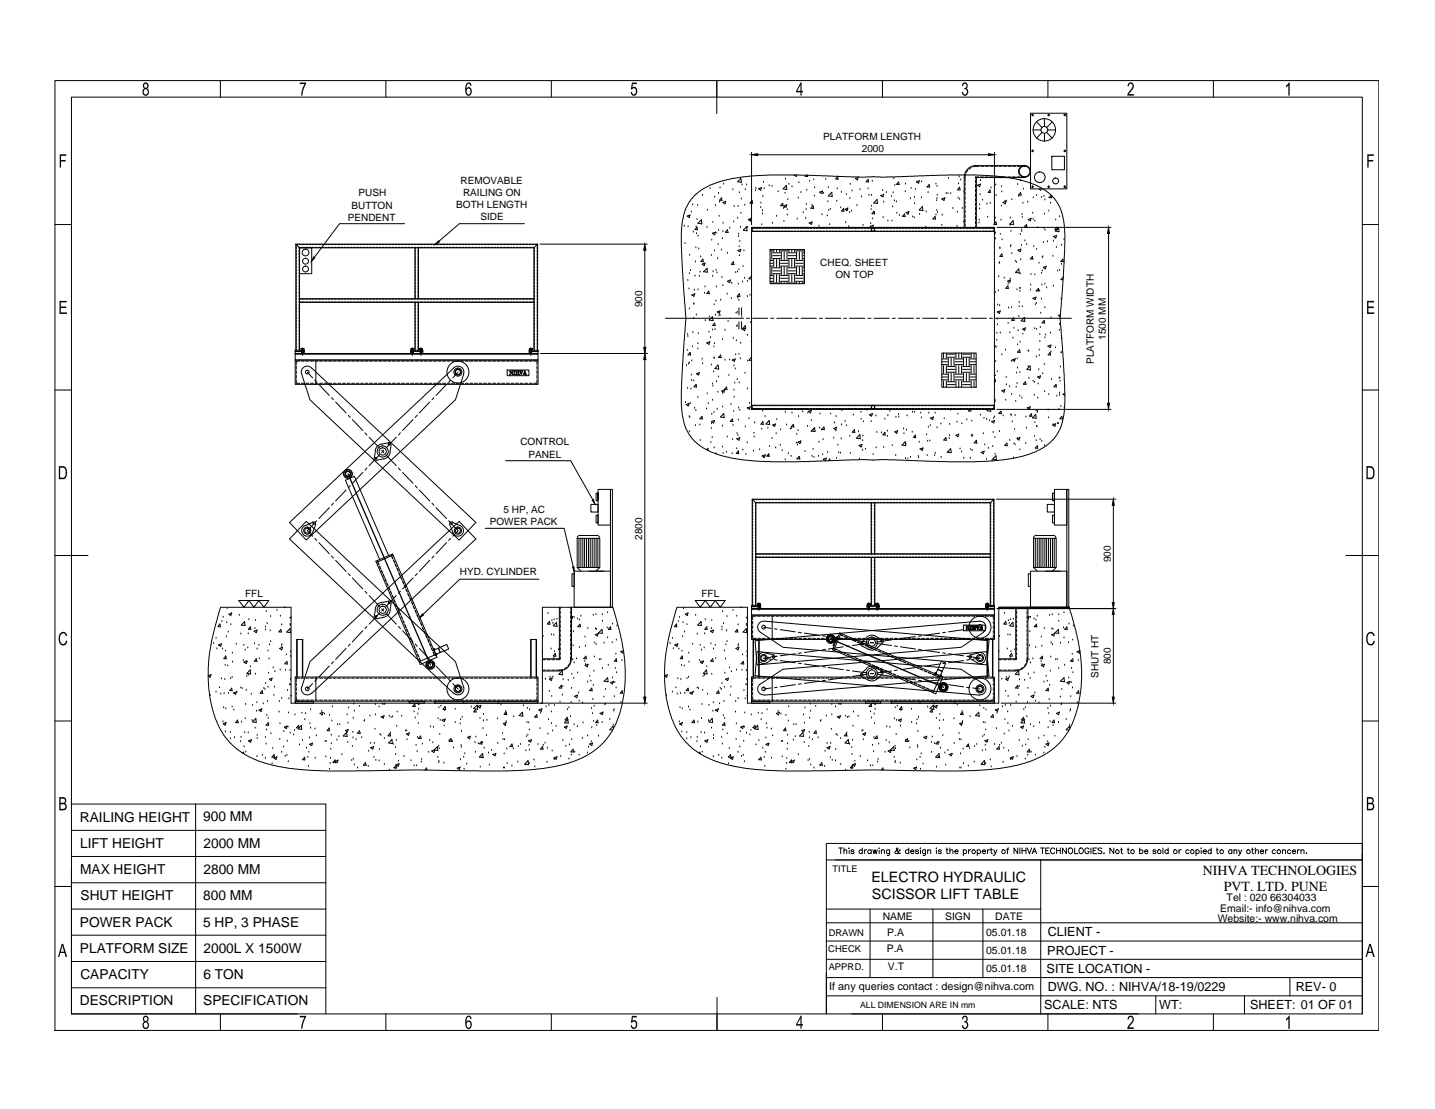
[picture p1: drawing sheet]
<svg xmlns="http://www.w3.org/2000/svg" width="279mm" height="216mm" viewBox="0 0 279 216" stroke-linecap="round" stroke-linejoin="round" font-family="sans-serif">
<defs><g id="words">
<g font-size="2.8">
<text x="169.7" y="171.7">ELECTRO HYDRAULIC</text>
<text x="169.7" y="175.1">SCISSOR LIFT TABLE</text>
</g>
<g font-size="2.7">
<text x="15.6" y="160">RAILING HEIGHT</text>
<text x="39.6" y="159.9">900 MM</text>
<text x="15.6" y="165.1">LIFT HEIGHT</text>
<text x="39.6" y="165">2000 MM</text>
<text x="15.6" y="170.2">MAX HEIGHT</text>
<text x="39.6" y="170.2">2800 MM</text>
<text x="234.2" y="170.3">NIHVA TECHNOLOGIES</text>
<text x="238.3" y="173.4">PVT. LTD. PUNE</text>
<text x="15.7" y="175.3">SHUT HEIGHT</text>
<text x="39.6" y="175.2">800 MM</text>
<text x="15.6" y="185.5">PLATFORM SIZE</text>
<text x="15.6" y="180.4">POWER PACK</text>
<text x="39.6" y="180.4">5 HP, 3 PHASE</text>
<text x="39.6" y="185.5">2000L X 1500W</text>
<text x="15.6" y="190.6">CAPACITY</text>
<text x="39.6" y="190.6">6 TON</text>
<text x="15.6" y="195.7">DESCRIPTION</text>
<text x="39.6" y="195.7">SPECIFICATION</text>
</g>
<g font-size="2.5">
<text x="203.9" y="185.8">PROJECT -</text>
<text x="204" y="182.3">CLIENT -</text>
<text x="203.8" y="189.4">SITE LOCATION -</text>
<text x="203.3" y="196.5">SCALE: NTS</text>
<text x="204" y="192.9">DWG. NO. : NIHVA/18-19/0229</text>
<text x="225.7" y="196.5">WT:</text>
<text x="243.4" y="196.5">SHEET: 01 OF 01</text>
<text x="252.3" y="192.9">REV- 0</text>
</g>
<text font-size="2.1" x="161.4" y="192.7">If any queries contact : design@nihva.com</text>
<g font-size="2">
<text x="171.9" y="179.1">NAME</text>
<text x="184" y="179.1">SIGN</text>
<text x="193.8" y="179.1">DATE</text>
<text x="237.1" y="179.4">Website:- www.nihva.com</text>
<text x="237.6" y="177.5">Email:- info@nihva.com</text>
<text x="238.8" y="175.5">Tel : 020 66304033</text>
<text x="172.7" y="185.4">P.A</text>
<text x="172.7" y="182.2">P.A</text>
<text x="192" y="182.2">05.01.18</text>
<text x="192" y="185.7">05.01.18</text>
<text x="172.9" y="188.8">V.T</text>
<text x="192" y="189.3">05.01.18</text>
</g>
<g font-size="1.9">
<text x="160.3" y="27.2">PLATFORM LENGTH</text>
<text x="167.8" y="29.6">2000</text>
<text x="89.7" y="35.8">REMOVABLE</text>
<text x="68.4" y="40.6">BUTTON</text>
<text x="69.8" y="38.2">PUSH</text>
<text x="88.8" y="40.5">BOTH LENGTH</text>
<text x="90.2" y="38.2">RAILING ON</text>
<text x="67.7" y="43">PENDENT</text>
<text x="93.5" y="42.9">SIDE</text>
<text x="159.7" y="51.8">CHEQ. SHEET</text>
<text x="125" y="59.8" transform="rotate(-90 125 59.8)">900</text>
<text x="162.7" y="54.2">ON TOP</text>
<text x="213" y="70.9" transform="rotate(-90 213 70.9)">PLATFORM WIDTH</text>
<text x="215.3" y="66.2" transform="rotate(-90 215.3 66.2)">1500 MM</text>
<text x="101.3" y="86.7">CONTROL</text>
<text x="102.9" y="89.1">PANEL</text>
<text x="98" y="99.9">5 HP, AC</text>
<text x="95.4" y="102.3">POWER PACK</text>
<text x="125" y="105.1" transform="rotate(-90 125 105.1)">2800</text>
<text x="89.5" y="112">HYD. CYLINDER</text>
<text x="216.3" y="109.5" transform="rotate(-90 216.3 109.5)">900</text>
<text x="47.7" y="116.1">FFL</text>
<text x="136.6" y="116.1">FFL</text>
<text x="213.9" y="132" transform="rotate(-90 213.9 132)">SHUT HT</text>
<text x="216.3" y="129.3" transform="rotate(-90 216.3 129.3)">800</text>
</g>
<g font-size="1.8">
<text x="162.1" y="169.7">TITLE</text>
<text x="161.3" y="185.3">CHECK</text>
<text x="161.4" y="182.2">DRAWN</text>
<text x="161.4" y="188.9">APPRD.</text>
</g>
<text font-size="1.7" x="167.5" y="196.2">ALL DIMENSION ARE IN mm</text>
</g></defs>
<!-- layer: 0 -->
<g fill="none" stroke="#000" stroke-width=".19">
<path d="M10.7 15.7h257.8v184.9h-257.8zM13.9 18.9h251.3v178.5h-251.3zM42.9 15.7v3.2M75.1 15.7v3.2M107.3 15.7v3.2M139.6 15.7v6.4M171.8 15.7v3.2M204 15.7v3.2M236.2 15.7v3.2M134.9 39.9h.1M135.5 37.8l1.3-1 1.3-.7 2.7-.9 4.1-.8 4.9-.3h7.5l10.2 .4 2.5-.1 1.4 .1 2.9-.1 10.4-.3h5.4l5 .3 4.5 .9 2.3 .8 1.6 .9 1 .8 .7 .8 .7 1 .9 1.9 .4 2.6 .1 3.4-.6 10.5a23.8 23.8 0 0 0 0 8l.5 7 .1 6.3-.5 3.2-.4 .9-.8 1.5-1.1 1.3-1 .7-2 1.1-1.2 .5-2.6 .6-2.6 .5-5.3 .3h-7.1l-10-.4h-5.5l-11.9 .4h-6.4l-4-.3-2.7-.5-3.6-1-1.8-.9-1.5-1.2-1.1-1.3-1-2.2-.5-3v-3.5l.6-10a29.2 29.2 0 0 0-.1-8.9l-.5-9.2v-2.8l.1-1.8 .7-2.7 .7-1.3zM135.8 40h.1"/>
<path d="M136.8 38h.1M138.2 36.7h.1M139.1 38.4h.1M139.9 37.7h.1M140.1 39.4h.1M140.2 36.6h.1M140.5 38.5l.1 .5h-.5zM140.7 39.4l.6-.2-.1 .5zM140.9 35.8h.1M142.7 36.9h.1M143.6 35.4l.7-.7v.8zM144 37.5h.1"/>
<path d="M144.3 38.8h.1M144.5 36h.1M145 39.9h.1M145.1 36.9h.1M145.4 36h.1M146.3 29.7v14.1M146.4 39l.1 .6-.5-.1zM147.1 37.1h.1M147.2 36.7h.1M147.5 30.1h45M147.7 36.7l.6-.2-.2 .5zM148.2 39.5h.1"/>
<path d="M148.5 38.3h.1M148.7 35.5h.1M148.8 36.7h.1M149.8 36.2h.1M150.3 36.3h.1M151.5 37.3h.1M152.4 39.6l.1 .5-.5-.1zM152.9 37.6h.1M152.9 34.9h.1M153.1 36.1l.1 .8-.7-.1zM153.4 38.8h.1M153.6 35.9h.1"/>
<path d="M154.2 36.4h.1M154.7 34.1l.4 .3v-.3M155.4 38.6h.1M155.6 35.6h.1M155.9 37.5h.1M157 34.1l-.3 .2 .6 .1-.1-.3M157 39.8h.1M157.1 37h.1M157.2 34.3h.1M157.6 35.3h.1M158.1 40h.1M158.4 35h.1"/>
<path d="M158.6 38.2h.1M158.6 36.6h.1M159.6 37.4l.6-.2-.2 .5zM160.3 37.7h.1M160.8 34.9h.1M161.2 39.3h.1M161.3 36.5h.1M161.3 38.1l.7-.6v.8zM162.9 39.2h.1M163 36.8h.1M163.1 34.4l.1 .5-.5-.1zM163.8 37.5h.1"/>
<path d="M164.8 37.9h.1M165.5 38.6h.1M165.6 35.9h.1M165.9 37.2h.1M166.5 34.7l.6-.2-.2 .5zM167.5 36.9h.1M167.8 38.3h.1M169 36.8h.1M169 34.9l.1 .5h-.5zM169.2 38h.1M169.7 38h.1M169.8 35.3h.1"/>
<path d="M170.8 38.8v.8l-.7-.1zM171.5 38.1l.6-.3-.2 .5zM171.9 37.1h.1M172.1 39.4h.1M172.6 37.5h.1M173.6 38.3h.1M173.9 37.5h.1M174 34.8h.1M174.1 39.1h.1M174.2 36.1h.1M174.5 39.3h.1M174.9 35.4l.2 .5h-.5z"/>
<path d="M176.3 37.3h.1M176.3 35.8h.1M177.3 38.7h.1M177.4 36.7h.1M178 38.4h.1M178.1 39.7h.1M178.2 36.9h.1M178.4 35.4l.6-.2-.2 .5zM179.4 38.5h.1M179.4 35.4h.1M180.7 37.5h.1M180.9 35.9l.1 .5h-.5z"/>
<path d="M182.2 35.8h.1M182.4 39.1h.1M182.4 36.3h.1M182.4 38.6h.1M182.5 38h.1M183.4 38.7l.6-.2-.2 .5zM184.2 37.7h.1M184.6 37.7h.1M184.7 34.7h.1M185.1 37.7h.1M186.5 38.6h.1M186.6 35.8h.1"/>
<path d="M186.8 34.4h.1M186.8 38.8h.1M186.8 36.4l.1 .6-.5-.1zM187.1 35h.1M187.7 37.3h.1M187.9 35.6v.6M187.9 36.5v.6M187.9 37.4v.6M187.9 38.3v.5M187.9 39.1v.6M187.9 40v.6M188 33.9l-.1 1.4"/>
<path d="M188.5 33.1l-.4 .5M189.1 32.6l-.4 .4M189.9 35v.6M189.9 35.9v.6M189.9 36.8v.6M189.9 37.7v.6M189.9 38.6v.6M189.9 39.5v.6M190.1 32.2a2.35 2.35 0 0 0-2.4 2.4v9.7M190.1 32.2h9.4M190.3 36.1l.6-.3-.2 .6zM190.6 34.4h-.7v.3"/>
<path d="M190.7 32.4l-1.3 .1M190.7 39.9h.1M190.8 37.9h.1M190.9 35.2h.1M190.9 34.4h.6M191 32.4h.6M191.3 39h.1M191.8 34.4h.6M191.9 32.4h.6M192.2 39.7h.1M192.7 34.4h.6M192.8 37l.1 .5h-.5z"/>
<path d="M192.8 32.4h.6M192.8 39.6h.1M192.9 36.6h.1M193.6 34.4h.6M193.6 29.7v14.1M193.6 32.4h.6M193.9 36h.1M194 38.1h.1M194.4 34.4h.6M194.5 32.4h.6M195 36.4h.1M195.1 37.4h.1"/>
<path d="M195.2 34.6h.1M195.3 39.4l.6-.2-.2 .5zM195.3 34.4h.6M195.4 32.4h.6M195.7 39.2h.1M195.9 39.2h.1M196.2 34.4h.6M196.3 32.4h.6M197 38.9h.1M197.1 34.4h.6M197.2 32.4h.6M198 34.4h.6"/>
<path d="M198.1 32.4h.6M198.1 35.9h.1M198.4 38.3h.1M198.7 35.2h.1M198.7 37.5l.1 .5h-.5zM198.9 34.4h.6M199 32.4h.5M199.2 39.6h.1M199.2 36.8h.1M199.5 34.6h-9.4v9.7M200.1 39.4h.1M200.6 22h7.1v14.8h-7.1z"/>
<path d="M201.2 25.3h1.5M201.2 38.5h.1M201.8 38.1h.1M201.8 23.7l1.1 1.1M202.3 36.8l.3 .2 .1-.2M202.8 38.4h.1M202.9 25.8l-1.1 1.1M203.3 38.2h.1M203.4 23.1v1.6M203.4 26v1.5M203.4 38.9h.1M203.8 25.8l1.1 1.1"/>
<path d="M204 25.3h1.5M204.5 39.6h.1M204.7 38l.1 .5h-.6zM204.8 30.4h2.4v2.6h-2.4zM204.9 23.7l-1.1 1.1M10.7 43.7h3.2M57.6 47.5v20.7M57.6 47.5h47.1M57.6 47.5l.7 .7M57.7 48.1v.4M57.7 48.7v.4M57.7 49.3v.4"/>
<path d="M57.7 49.9v.5M57.7 50.6v.4M57.7 51.2v.4M57.7 51.8v.4M57.7 52.4v.4M57.7 53v.5M57.7 53.7v.4M57.7 54.3v.4M57.7 54.9v.4M57.7 55.5v.5M57.7 56.1v.4M57.7 56.8v.4"/>
<path d="M57.7 57.4v.4M57.7 58v.4M57.7 58.6v.4M57.7 59.3v.4M57.7 59.8v.5M58.1 47.6h-.4v.3M58.2 48.7v.4M58.2 49.3v.4M58.2 49.9v.4M58.2 50.5v.5M58.2 51.1v.4M58.2 51.8v.4"/>
<path d="M58.2 52.4v.4M58.2 53v.4M58.2 53.6v.4M58.2 54.3v.3M58.2 54.8v.5M58.2 55.5v.4M58.2 56.1v.4M58.2 56.7v.4M58.2 57.3v.5M58.2 58v.4M58.2 58.6v.4M58.2 59.2v.4"/>
<path d="M58.2 59.8v.4M58.3 47.6h.4M58.3 48.2h2.4v5.1h-2.4zM58.3 48.2v20M58.3 48.2h45.7M58.3 58.9h45.7M58.3 58.2h45.7M58.3 58.8h.4M58.3 58.2h.4M58.7 48.2h-.5v.3M58.9 47.6h.4M58.9 48.2h.4"/>
<path d="M58.9 58.8h.4M58.9 58.2h.4M59.5 47.6h.4M59.5 48.2h.4M59.5 58.8h.4M59.5 58.2h.4M60.1 47.6h.5M60.1 48.2h.5M60.1 58.8h.5M60.1 58.2h.5M60.7 47.6h.5M60.7 48.2h.5"/>
<path d="M60.7 58.8h.5M60.7 58.2h.5M61.4 47.6h.4M61.4 48.2h.4M61.4 58.8h.4M61.4 58.2h.4M62 47.6h.4M62 48.2h.4M62 58.8h.4M62 58.2h.4M62.6 47.6h.4M62.6 48.2h.4"/>
<path d="M62.6 58.8h.4M62.6 58.2h.4M63.2 47.6h.5M63.2 48.2h.5M63.2 58.8h.5M63.2 58.2h.5M63.9 47.6h.4M63.9 48.2h.4M63.9 58.8h.4M63.9 58.2h.4M64.5 47.6h.4M64.5 48.2h.4"/>
<path d="M64.5 58.8h.4M64.5 58.2h.4M65.1 47.6h.4M65.1 48.2h.4M65.1 58.8h.4M65.1 58.2h.4M65.7 47.6h.5M65.7 48.2h.5M65.7 58.8h.5M65.7 58.2h.5M66.3 47.6h.4M66.3 48.2h.4"/>
<path d="M66.3 58.8h.4M66.3 58.2h.4M67 47.6h.4M67 48.2h.4M67 58.8h.4M67 58.2h.4M67.6 47.6h.4M67.6 48.2h.4M67.6 58.8h.4M67.6 58.2h.4M68.2 47.6h.4M68.2 48.2h.4"/>
<path d="M68.2 58.8h.4M68.2 58.2h.4M68.8 47.6h.4M68.8 48.2h.4M68.8 58.8h.4M68.8 58.2h.4M69.5 47.6h.4M69.5 48.2h.4M69.5 58.8h.4M69.5 58.2h.4M70 47.6h.5M70 48.2h.5"/>
<path d="M70 58.8h.5M70 58.2h.5M70.7 47.6h.4M70.7 48.2h.4M70.7 58.8h.4M70.7 58.2h.4M71.3 47.6h.4M71.3 48.2h.4M71.3 58.8h.4M71.3 58.2h.4M71.9 47.6h.4M71.9 48.2h.4"/>
<path d="M71.9 58.8h.4M71.9 58.2h.4M72.5 47.6h.5M72.5 48.2h.5M72.5 58.8h.5M72.5 58.2h.5M73.2 47.6h.4M73.2 48.2h.4M73.2 58.8h.4M73.2 58.2h.4M73.8 47.6h.4M73.8 48.2h.4"/>
<path d="M73.8 58.8h.4M73.8 58.2h.4M74.4 47.6h.4M74.4 48.2h.4M74.4 58.8h.4M74.4 58.2h.4M75 47.6h.4M75 48.2h.4M75 58.8h.4M75 58.2h.4M75.6 47.6h.5M75.6 48.2h.5"/>
<path d="M75.6 58.8h.5M75.6 58.2h.5M76.3 47.6h.4M76.3 48.2h.4M76.3 58.8h.4M76.3 58.2h.4M76.9 47.6h.4M76.9 48.2h.4M76.9 58.8h.4M76.9 58.2h.4M77.5 47.6h.4M77.5 48.2h.4"/>
<path d="M77.5 58.8h.4M77.5 58.2h.4M78.1 47.6h.5M78.1 48.2h.5M78.1 58.8h.5M78.1 58.2h.5M78.8 43.5h-12.7l-4.9 6.6M78.8 47.6h.3M78.8 48.2h.3M78.8 58.8h.3M78.8 58.2h.3M79.4 47.6h.4"/>
<path d="M79.4 48.2h.4M79.4 58.8h.4M79.4 58.2h.4M80 47.6h.4M80 48.2h.4M80 58.8h.4M80 58.2h.4M80.6 47.6h.4M80.6 48.2h.4M80.6 58.8h.4M80.6 58.2h.4M80.8 48.2v10"/>
<path d="M80.8 58.9v9.3M80.8 48.2v.3M80.8 48.7v.4M80.8 49.3v.4M80.8 49.9v.4M80.8 50.5v.4M80.8 51.1v.4M80.8 51.8v.4M80.8 52.4v.4M80.8 53v.4M80.8 53.6v.4M80.8 54.3v.3"/>
<path d="M80.8 54.8v.5M80.8 55.5v.4M80.8 56.1v.4M80.8 56.7v.4M80.8 57.3v.5M80.8 57.9v.3M80.8 58.9v.2M80.8 59.3v.4M80.8 59.9v.4M81.2 47.6h.4M81.2 48.2h.4M81.2 58.8h.4"/>
<path d="M81.2 58.2h.4M81.4 48.2v.3M81.4 48.7v.4M81.4 49.3v.4M81.4 49.9v.4M81.4 50.5v.4M81.4 51.1v.4M81.4 51.8v.4M81.4 52.4v.4M81.4 53v.4M81.4 53.6v.4M81.4 54.3v.3"/>
<path d="M81.4 54.8v.5M81.4 55.5v.4M81.4 56.1v.4M81.4 56.7v.4M81.4 57.3v.5M81.4 57.9v.3M81.4 58.9v.2M81.4 59.3v.4M81.4 59.9v.4M81.5 48.2v10M81.5 58.9v9.3M81.9 47.6h.4"/>
<path d="M81.9 48.2h.4M81.9 58.8h.4M81.9 58.2h.4M82.5 47.6h.4M82.5 48.2h.4M82.5 58.8h.4M82.5 58.2h.4M83.1 47.6h.4M83.1 48.2h.4M83.1 58.8h.4M83.1 58.2h.4M83.7 47.6h.4"/>
<path d="M83.7 48.2h.4M83.7 58.8h.4M83.7 58.2h.4M84.4 47.6h.3M84.4 48.2h.3M84.4 58.8h.3M84.4 58.2h.3M84.9 47.6h.5M84.9 48.2h.5M84.9 58.8h.5M84.9 58.2h.5M85.6 47.6h.4"/>
<path d="M85.6 48.2h.4M85.6 58.8h.4M85.6 58.2h.4M86.2 47.6h.4M86.2 48.2h.4M86.2 58.8h.4M86.2 58.2h.4M86.8 47.6h.4M86.8 48.2h.4M86.8 58.8h.4M86.8 58.2h.4M87.4 47.6h.5"/>
<path d="M87.4 48.2h.5M87.4 58.8h.5M87.4 58.2h.5M88.1 47.6h.4M88.1 48.2h.4M88.1 58.8h.4M88.1 58.2h.4M88.7 47.6h.4M88.7 48.2h.4M88.7 58.8h.4M88.7 58.2h.4M89.3 47.6h.4"/>
<path d="M89.3 48.2h.4M89.3 58.8h.4M89.3 58.2h.4M89.9 47.6h.4M89.9 48.2h.4M89.9 58.8h.4M89.9 58.2h.4M90.5 47.6h.5M90.5 48.2h.5M90.5 58.8h.5M90.5 58.2h.5M91.2 47.6h.4"/>
<path d="M91.2 48.2h.4M91.2 58.8h.4M91.2 58.2h.4M91.8 47.6h.4M91.8 48.2h.4M91.8 58.8h.4M91.8 58.2h.4M92.4 47.6h.4M92.4 48.2h.4M92.4 58.8h.4M92.4 58.2h.4M93 47.6h.5"/>
<path d="M93 48.2h.5M93 58.8h.5M93 58.2h.5M93.7 47.6h.4M93.7 48.2h.4M93.7 58.8h.4M93.7 58.2h.4M94.3 47.6h.4M94.3 48.2h.4M94.3 58.8h.4M94.3 58.2h.4M94.9 47.6h.4"/>
<path d="M94.9 48.2h.4M94.9 58.8h.4M94.9 58.2h.4M95.5 47.6h.4M95.5 48.2h.4M95.5 58.8h.4M95.5 58.2h.4M96.1 47.6h.4M96.1 48.2h.4M96.1 58.8h.4M96.1 58.2h.4M96.8 47.6h.4"/>
<path d="M96.8 48.2h.4M96.8 58.8h.4M96.8 58.2h.4M97.4 47.6h.4M97.4 48.2h.4M97.4 58.8h.4M97.4 58.2h.4M98 47.6h.4M98 48.2h.4M98 58.8h.4M98 58.2h.4M98.6 47.6h.4"/>
<path d="M98.6 48.2h.4M98.6 58.8h.4M98.6 58.2h.4M99.3 47.6h.3M99.3 48.2h.3M99.3 58.8h.3M99.3 58.2h.3M99.9 47.6h.4M99.9 48.2h.4M99.9 58.8h.4M99.9 58.2h.4M100.5 47.6h.4"/>
<path d="M100.5 48.2h.4M100.5 58.8h.4M100.5 58.2h.4M101.1 47.6h.4M101.1 48.2h.4M101.1 58.8h.4M101.1 58.2h.4M101.7 47.6h.4M101.7 48.2h.4M101.7 58.8h.4M101.7 58.2h.4M102.1 43.5h-12.7l-3.9 3.5"/>
<path d="M102.3 47.6h.5M102.3 48.2h.5M102.3 58.8h.5M102.3 58.2h.5M103 47.6h.4M103 48.2h.4M103 58.8h.4M103 58.2h.4M103.6 48.2h.4v.3M103.6 47.6h.4M103.6 58.8h.4M103.6 58.2h.4"/>
<path d="M104 48.2v20M104 48.7v.4M104 49.3v.4M104 49.9v.4M104 50.5v.5M104 51.1v.4M104 51.8v.4M104 52.4v.4M104 53v.4M104 53.6v.4M104 54.3v.3M104 54.8v.5"/>
<path d="M104 55.5v.4M104 56.1v.4M104 56.7v.4M104 57.3v.5M104 58v.4M104 58.6v.4M104 59.2v.4M104 59.8v.4M104.2 47.6h.4v.3M104.6 48.1v.4M104.6 48.7v.4M104.6 49.3v.4"/>
<path d="M104.6 49.9v.5M104.6 50.6v.4M104.6 51.2v.4M104.6 51.8v.4M104.6 52.4v.4M104.6 53v.5M104.6 53.7v.4M104.6 54.3v.4M104.6 54.9v.4M104.6 55.5v.5M104.6 56.1v.4M104.6 56.8v.4"/>
<path d="M104.6 57.4v.4M104.6 58v.4M104.6 58.6v.4M104.6 59.3v.4M104.6 59.8v.5M104.7 47.5v20.7M104.7 47.5l-.7 .7M105.1 47.5h20.9M125.5 48.7v18.9M133.3 44.1h.1M133.4 47.4h.1M133.8 42.1l.6-.2-.2 .5z"/>
<path d="M133.9 54.6h.1M134 44.1h.1M134.1 56.2h.1M134.2 53.3h.1M134.3 49.7h.1M134.4 52.7h.1M134.6 41.3h.1M134.7 57.4l.6-.2-.2 .5zM135 45.2h.1M135.1 59.1h.1M135.1 59.3h.1M135.2 56.5h.1"/>
<path d="M135.3 53.7h.1M135.4 51h.1M135.5 48.2h.1M135.5 44.2h.1M135.6 45.5h.1M135.7 42.7h.1M135.7 44.2l.1 .5h-.5zM135.9 46h.1M135.9 56.4h.1M136 48.5h.1M136.2 53.8h.1M136.3 53h.1"/>
<path d="M136.4 50h.1M136.6 42.8v.8l-.7-.1zM136.7 51.4l.6-.2-.2 .5zM136.8 50.4l.1 .6-.4-.1zM137 52.9l.7-.7v.8zM137.2 57.1h.1M137.3 55.9h.1M137.7 44.3h.1M137.7 40.9h.1M138 56.7l.1 .5-.5-.1zM138.5 49.7h.1M138.6 46.8h.1"/>
<path d="M138.7 45.4l.6-.2-.2 .5zM138.8 53.8h.1M138.8 43.3h.1M138.8 52.9h.1M139.1 59.3h.1M139.1 48.8h.1M139.3 40h.1M139.4 58.6h.1M139.4 52.6h.1M139.4 45.4h.1M139.5 55.9h.1M139.6 53.1h.1"/>
<path d="M139.7 50.4h.1M139.8 47.6h.1M139.9 44.9h.1M140 42.1h.1M140.3 58.4h.1M140.4 48.7h.1M140.6 54h.1M140.7 46.5h.1M140.7 45.1h.1M140.7 55.6h.1M140.8 43.5h.1M141.6 57.3h.1"/>
<path d="M141.6 49.3h.1M141.6 44.7l.2 .6-.5-.1zM141.6 54.8l.6-.3-.1 .5zM142.1 44.4h.1M142.4 58.2h.1M142.5 55.1h.1M142.8 51l.1 .5h-.5zM142.9 43.2h.1M142.9 40.2h.1M143.2 53.1h.1M143.6 52.9h.1M143.6 42.5h.1"/>
<path d="M143.7 58.1h.1M143.7 48.8l.6-.3-.2 .5zM143.7 40.2h.1M143.7 55.3h.1M143.8 46h.1M143.8 45.6h.1M143.9 52.5h.1M143.9 58.5h.1M143.9 59.9v1.4M143.9 48h.1M144 49.8h.1M144 57.2v.5h-.5z"/>
<path d="M144 47h.1M144.2 44.3h.1M144.3 41.5h.1M144.4 59.9v1.4M144.6 54.9h.1M144.7 51.9h.1M144.9 48.8h.1M145 54.2h.1M145.4 44.1v.8l-.7-.1zM145.5 57.7h.1M145.6 44.3h.1M145.6 54.8h.1"/>
<path d="M145.7 42.7l.5-.2-.1 .5zM146 42.8h.1M146 57.5h.1M146.3 53.7l-.5 .6h.5M146.3 44.3h47.3v35.4h-47.3zM146.5 44.4h47v.7h-47zM146.5 44.4h.4M146.5 45h.4M147.1 44.4h.5M147.1 45h.5M147.7 44.4h.5M147.7 45h.5"/>
<path d="M148.1 40.4h.1M148.3 43.8h.1M148.4 44.4h.4M148.4 45h.4M148.4 41h.1M148.4 41.6h.1M149 44.4h.4M149 45h.4M149.6 44.4h.4M149.6 45h.4M149.9 48.6h6.7v6.6h-6.7zM149.9 48.8h.6"/>
<path d="M149.9 51.8h.6M149.9 54.8h.6M149.9 51.3h.6M149.9 54.2h.6M149.9 50.7h.6M149.9 53.6h.6M150.2 44.4h.5M150.2 45h.5M150.3 49v1.5M150.3 52v1.5M150.3 54.9v.3M150.4 43.5h.1"/>
<path d="M150.5 50.3h1.5M150.5 53.3h1.5M150.5 49.8h1.5M150.5 52.7h1.5M150.5 49.2h1.5M150.5 52.1h1.5M150.5 55.1h1.5M150.7 48.6v.4M150.7 50.5v1.5M150.7 53.5v1.4M150.9 44.4h.4M150.9 45h.4"/>
<path d="M151.2 42.1h.1M151.2 48.6v.4M151.2 50.5v1.5M151.2 53.5v1.4M151.5 44.4h.4M151.5 45h.4M151.8 48.6v.4M151.8 50.5v1.5M151.8 53.5v1.4M152 48.8h1.4M152 51.8h1.4M152 54.8h1.4"/>
<path d="M152 51.3h1.4M152 54.2h1.4M152 50.7h1.4M152 53.6h1.4M152.1 44.4h.4M152.1 45h.4M152.1 49v1.5M152.1 52v1.5M152.1 54.9v.3M152.6 40.6h.1M152.6 43.1h.1M152.6 40.1l.6-.2-.2 .5z"/>
<path d="M152.7 49v1.5M152.7 52v1.5M152.7 54.9v.3M152.7 40.4h.1M152.7 44.4h.4M152.7 45h.4M153.2 49v1.5M153.2 52v1.5M153.2 54.9v.3M153.3 41.9h.1M153.3 40.8h.1M153.3 44.4h.4"/>
<path d="M153.3 45h.4M153.4 50.3h1.5M153.4 53.3h1.5M153.4 49.8h1.5M153.4 52.7h1.5M153.4 49.2h1.5M153.4 52.1h1.5M153.4 55.1h1.5M153.6 48.6v.4M153.6 50.5v1.5M153.6 53.5v1.4M154 44.4h.4"/>
<path d="M154 45h.4M154.2 48.6v.4M154.2 50.5v1.5M154.2 53.5v1.4M154.6 44.4h.4M154.6 45h.4M154.7 48.6v.4M154.7 50.5v1.5M154.7 53.5v1.4M154.9 48.8h1.5M154.9 51.8h1.5M154.9 54.8h1.5"/>
<path d="M154.9 51.3h1.5M154.9 54.2h1.5M154.9 50.7h1.5M154.9 53.6h1.5M155.1 49v1.5M155.1 52v1.5M155.1 54.9v.3M155.2 44.4h.4M155.2 45h.4M155.2 42.7h.1M155.6 49v1.5M155.6 52v1.5"/>
<path d="M155.6 54.9v.3M155.8 44.4h.4M155.8 45h.4M156.2 49v1.5M156.2 52v1.5M156.2 54.9v.3M156.4 50.3h.2M156.4 53.3h.2M156.4 49.8h.2M156.4 52.7h.2M156.4 49.2h.2M156.4 52.1h.2"/>
<path d="M156.4 55.1h.2M156.4 41.4h.1M156.4 44.4h.4M156.4 45h.4M156.6 48.6v.4M156.6 50.5v1.5M156.6 53.5v1.4M156.9 42.5h.1M157 40.8h.1M157 44.4h.5M157 45h.5M157.6 43.4l.5-.2-.1 .5z"/>
<path d="M157.7 44.4h.4M157.7 45h.4M158.3 40.1l.1 .5-.5-.1zM158.3 44.4h.4M158.3 45h.4M158.9 44.4h.4M158.9 45h.4M159.5 44h.1M159.5 44.4h.5M159.5 45h.5M160 41.8h.1M160.2 44.4h.4"/>
<path d="M160.2 45h.4M160.8 44.4h.4M160.8 45h.4M161.1 42h.1M161.4 41h.1M161.4 44.4h.4M161.4 45h.4M161.5 43.7h.1M161.7 40.8h.1M162 44.4h.4M162 45h.4M162.6 44.4h.5"/>
<path d="M162.6 45h.5M163.3 44.4h.4M163.3 45h.4M163.7 40.5h.1M163.9 44.4h.4M163.9 45h.4M164.2 40.6l.1 .5h-.4zM164.5 44.4h.4M164.5 45h.4M164.5 40.8l.6-.3-.2 .5zM164.7 43.3h.1M164.9 41h.1"/>
<path d="M165.1 44.4h.5M165.1 45h.5M165.3 44.1h.1M165.4 41.4h.1M165.8 44.4h.3M165.8 45h.3M165.8 41.1h.1M166.4 44.4h.4M166.4 45h.4M166.9 40h.1M167 44.4h.4M167 45h.4"/>
<path d="M167.6 44.4h.4M167.6 45h.4M168 43.9h.1M168.2 44.4h.4M168.2 45h.4M168.9 44.4h.4M168.9 45h.4M169.5 44.4h.4M169.5 45h.4M169.5 43.5h.1M169.6 40.8h.1M169.6 44.8v.3h.3"/>
<path d="M169.7 40.2h.1M169.7 44.4h.6v.6h-.6zM169.7 44.3l-.3-.2 .6-.3-.1 .5M169.9 44.4h-.3v.2M169.9 42.6h.1M170.1 44.4h.4M170.1 45h.4M170.2 41.1l.1 .5h-.5zM170.2 41.3h.1M170.3 44.8v.3h-.2M170.3 44.4v.2M170.7 44.4h.4"/>
<path d="M170.7 45h.4M171.4 44.4h.3M171.4 45h.3M171.9 42.4h.1M171.9 44.4h.5M171.9 45h.5M172.6 44.4h.4M172.6 45h.4M172.9 43h.1M173.2 44.4h.4M173.2 45h.4M173.7 43h.1"/>
<path d="M173.8 40.3h.1M173.8 44.4h.4M173.8 45h.4M174.4 44.4h.5M174.4 45h.5M174.6 41.5h.1M175.1 44.4h.4M175.1 45h.4M175.1 41.9h.1M175.7 44.4h.4M175.7 45h.4M176.1 41.6l.1 .5h-.5z"/>
<path d="M176.3 44.4h.4M176.3 45h.4M176.4 41.4l.6-.2-.2 .5zM176.9 44.4h.4M176.9 45h.4M177.5 44.4h.5M177.5 45h.5M177.7 42.2h.1M178 42.4h.1M178.2 44.4h.4M178.2 45h.4M178.8 44.4h.4"/>
<path d="M178.8 45h.4M179.1 41.7h.1M179.4 44.4h.4M179.4 45h.4M179.6 40.2l.1 .8-.7-.1zM180 44.4h.5M180 45h.5M180.2 44.2h.1M180.3 41.3h.1M180.7 44.4h.3M180.7 45h.3M181.3 44.4h.4"/>
<path d="M181.3 45h.4M181.9 44.4h.4M181.9 45h.4M182.1 42.1v.6l-.5-.1zM182.2 41.9h.1M182.4 41h.1M182.5 41.4h.1M182.5 44.4h.4M182.5 45h.4M183.1 44.4h.4M183.1 45h.4M183.4 43.8h.1"/>
<path d="M183.5 41.9h.1M183.8 44.4h.4M183.8 45h.4M184.4 44.4h.4M184.4 45h.4M185 44.4h.4M185 45h.4M185.5 40.6h.1M185.6 44.4h.4M185.6 45h.4M186.3 44.4h.3M186.3 45h.3"/>
<path d="M186.3 44.1h.1M186.4 41.3h.1M186.8 44.4h.5M186.8 45h.5M187.4 40.6h.1M187.5 44.4h.4M187.5 45h.4M187.7 43l-.1 .2h.1M187.9 40.9v.6M187.9 41.8v.6M187.9 42.7v.6M187.9 43.5v.8"/>
<path d="M188.1 44.4h.4M188.1 45h.4M188.7 44.4h.4M188.7 45h.4M189.3 44.4h.5M189.3 45h.5M189.9 40.4v.6M189.9 41.3v.6M189.9 42.1v.6M189.9 43v.6M189.9 43.9v.4M190 44.4h.4"/>
<path d="M190 45h.4M190.6 44.4h.4M190.6 45h.4M190.6 43.4h.1M190.7 42.9h.1M190.7 40.7h.1M191.2 44.4h.4M191.2 45h.4M191.8 44.4h.4M191.8 45h.4M192.3 42.3h.1M192.4 44.4h.5"/>
<path d="M192.4 45h.5M193.1 44.4h.4M193.1 45h.4M193.6 45.2h.2l-.2 .5M193.8 42.4h.1M193.8 57h.1M193.8 46.5h.1M193.9 43.2l.1 .5h-.5zM194.1 44.3h22.2M194.3 59.4h.1M194.4 56.6h.1M194.5 53.9h.1"/>
<path d="M194.5 51.3h.1M194.6 51.1h.1M194.6 59.5h.1M194.7 48.4h.1M194.7 48.3h.1M194.8 45.6h.1M194.9 42.9h.1M195 40.1h.1M195.1 49.4l.1 .5h-.5zM195.1 46.7h.1M195.5 54.1h.1M196.2 54.7l.6-.2-.2 .5z"/>
<path d="M196.2 55.7l.1 .5-.5-.1zM196.3 55.3h.1M196.4 60h.1M196.7 43.8h.1M196.7 54.3h.1M196.7 42.4h.1M196.8 48h.1M196.8 45h.1M196.8 47.8h.1M197 59.9h.1M197 49.4h.1M197.3 43v.7l-.7-.1z"/>
<path d="M197.7 50.9h.1M197.9 51.1h.1M198 56.4h.1M198.2 48.7l.6-.2-.2 .5zM198.4 52.4v.8l-.7-.2zM198.4 58.9h.1M198.4 59.7h.1M198.6 56.1h.1M198.6 56.7h.1M198.6 56.2h.1M198.7 53.3h.1M198.7 45.7h.1"/>
<path d="M198.7 50.6h.1M198.9 47.8h.1M198.9 44.8h.1M199 45.1h.1M199 41.8h.1M199 42.3h.1M199 59.7h.1M199.5 46.9h.1M199.8 43.7l.2 .5h-.5zM199.9 47.6h.1M200.2 42.7l.6-.2-.2 .5zM200.6 56.5h.1"/>
<path d="M200.7 55.5h.1M200.7 53.5h.1M201 49.9l.1 .5h-.5zM201.1 41.5h.1M201.1 58.1l.6-.2-.2 .4zM201.2 42.7h.1M201.3 48h.1M201.5 43h.1M201.5 53.5h.1M201.6 59.3h.1M201.8 59h.1M201.8 48.5h.1"/>
<path d="M202 44.4h.1M202.2 56.2l.1 .5-.6-.1zM202.3 51.3h.1M202.4 56.6h.1M202.8 58.2h.1M202.8 53.2h.1M202.8 55.5h.1M202.9 52.7h.1M202.9 50.2h.1M203.1 50h.1M203.1 47.2h.1M203.1 52.1l.6-.3-.2 .6z"/>
<path d="M203.3 44.5h.1M203.4 41.7h.1M203.4 59.9h.1M203.4 55.3h.1M203.5 44.8h.1M203.8 56h.1M203.9 47.1h.1M204.2 41.1h.1M205 49.9h.1M205.1 46.9h.1M205.1 55.7h.1M205.1 46l.6-.2-.1 .5z"/>
<path d="M205.6 42.8h.1M205.7 48.2h.1M205.8 44.2l.1 .5h-.5zM205.9 52.8h.1M206.1 44.3l.1 .8-.7-.1zM206.3 42.2h.1M206.3 52.6h.1M206.6 58.2h.1M206.7 47.7h.1M206.7 51.5h.1M207 50.4v.6l-.5-.1zM207 53.9l-.4 .5 .4 .1"/>
<path d="M207.2 46.6h.1M215.8 45.5v33M265.2 43.7h3.3M10.7 75.9h3.2M57.5 70.1h47.3v4.7h-47.3zM57.5 68.9h47.3v1.2h-47.3zM57.5 68.8l47.3 .1zM57.5 68.4h1.8v.4h-1.8zM57.5 68.2h1.8v.2h-1.8zM57.7 73.9v.7h.7M57.7 60.5v.4M57.7 61.1v.4"/>
<path d="M57.7 61.7v.4M57.7 62.3v.5M57.7 63v.4M57.7 63.6v.4M57.7 64.2v.4M57.7 64.8v.4M57.7 65.4v.5M57.7 66.1v.4M57.7 66.7v.4M57.7 67.3v.4M57.7 67.9v.3M57.7 71.3v.6"/>
<path d="M57.7 72.2v.6M57.7 73.1v.5M58.2 60.4v.5M58.2 61.1v.4M58.2 61.7v.4M58.2 62.3v.4M58.2 62.9v.5M58.2 63.6v.4M58.2 64.2v.4M58.2 64.8v.4M58.2 65.4v.4M58.2 66v.4"/>
<path d="M58.2 66.7v.4M58.2 67.3v.4M58.2 67.9v.3M58.4 70.3h-.7v.7M58.6 67.8h.6v.4h-.6zM58.7 74.6h.6M58.7 70.3h.6M58.7 67.8l.2 .2 .2-.2M58.8 68.8v-.6v.6M58.9 68.2h.4M58.9 67.7v1.5M59 68.8v-.6v.6"/>
<path d="M59.5 74.6h.6M59.5 70.3h.6M59.8 72.5l1.1 1.1M60.4 74.6h.6M60.4 70.3h.6M60.7 71.6a1.16 1.16 0 0 0-1.5-.2 1.16 1.16 0 0 0-.5 1.4M60.7 71.7l32 30-3.3 3.4-29-27.3-1.7-5M61.3 74l.4 .4M61.3 74.6h.6M61.3 70.3h.6M61.5 70.3v4.5M62.1 74.8l2 2.2"/>
<path d="M62.2 74.6h.6M62.2 70.3h.6M63.1 74.6h.6M63.1 70.3h.6M64 74.6h.6M64 70.3h.6M64.5 77.4l.4 .4M64.9 74.6h.6M64.9 70.3h.6M65.3 78.3l2.1 2.1M65.8 74.6h.6M65.8 70.3h.6"/>
<path d="M66.7 74.6h.6M66.7 70.3h.6M67.5 74.6h.6M67.5 70.3h.6M68.4 74.6h.6M68.4 70.3h.6M69.3 74.6h.6M69.3 70.3h.6M70.2 74.6h.6M70.2 70.3h.6M71.1 74.6h.6M71.1 70.3h.6"/>
<path d="M72 74.6h.5M72 70.3h.5M72.8 74.6h.6M72.8 70.3h.6M73.7 74.6h.6M73.7 70.3h.6M74.6 74.6h.6M74.6 70.3h.6M75.5 74.6h.6M75.5 70.3h.6M76.4 74.6h.6M76.4 70.3h.6"/>
<path d="M77.3 74.6h.6M77.3 70.3h.6M78.2 74.6h.6M78.2 70.3h.6M79.1 74.6h.6M79.1 70.3h.6M80 68.4v.4h2.3v-.4h-2.3v-.2h2.3v.2M80 74.6h.5M80 70.3h.5M80 68.2h.3M80 67.8h.6v.4h-.6zM80.1 67.8l.2 .2 .2-.2"/>
<path d="M80.2 68.2v.6M80.3 67.7v1.5M80.4 68.8v-.6v.6M80.8 74.6h.6M80.8 70.3h.6M80.8 60.5v.4M80.8 61.2v.4M80.8 61.8v.4M80.8 62.4v.4M80.8 63v.4M80.8 63.7v.3M80.8 64.2v.5"/>
<path d="M80.8 64.9v.4M80.8 65.5v.4M80.8 66.1v.4M80.8 66.7v.5M80.8 67.4v.4M80.8 68v.2M81.4 60.5v.4M81.4 61.2v.4M81.4 61.8v.4M81.4 62.4v.4M81.4 63v.4M81.4 63.7v.3"/>
<path d="M81.4 64.2v.5M81.4 64.9v.4M81.4 65.5v.4M81.4 66.1v.4M81.4 66.7v.5M81.4 67.4v.4M81.4 68v.2M81.6 67.8h.6v.4h-.6zM81.7 74.6h.6M81.7 70.3h.6M81.8 67.8l.1 .2h.3v-.2M81.8 68.2v.6"/>
<path d="M81.9 68.2v.6M81.9 68.2h.4M81.9 67.7v1.5M82.1 68.2v.6M82.6 74.6h.6M82.6 70.3h.6M83.5 74.6h.6M83.5 70.3h.6M83.7 78.3l-2.1 2.1M84.4 74.6h.6M84.4 70.3h.6M84.5 77.4l-.4 .4"/>
<path d="M85.3 74.6h.6M85.3 70.3h.6M86.2 74.6h.6M86.2 70.3h.6M86.9 74.8l-2 2.2M87.1 74.6h.5M87.1 70.3h.5M87.7 74l-.3 .4M87.9 74.6h.6M87.9 70.3h.6M88.3 71.6a1.16 1.16 0 0 1 1.5-.2 1.16 1.16 0 0 1 .5 1.4M88.3 71.7l-31.9 30 3.2 3.4 29.1-27.3 1.6-5"/>
<path d="M88.8 74.6h.6M88.8 70.3h.6M89.2 72.5l-1 1.1M89.7 74.6h.6M89.7 70.3h.6M90.6 74.6h.6M90.6 70.3h.6M91.5 74.6h.6M91.5 70.3h.6M92.4 74.6h.5M92.4 70.3h.5M93.2 74.6h.6"/>
<path d="M93.2 70.3h.6M94.1 74.6h.6M94.1 70.3h.6M95 74.6h.6M95 70.3h.6M95.9 74.6h.6M95.9 70.3h.6M96.8 74.6h.6M96.8 70.3h.6M97.7 74.6h.6M97.7 70.3h.6M98.6 74.6h.6"/>
<path d="M98.6 70.3h.6M98.7 72h4.3v1.1h-4.3zM99.2 72.2h.2l.4 .6-.5-.6M99.2 72.9h.2M99.3 72.9h.1M99.3 72.2h.1M99.5 74.6h.6M99.5 70.3h.6M99.7 72.2h.2M99.8 72.2v.7l-.5-.7v.7M100 72.2h.3M100 72.9h.3"/>
<path d="M100.1 72.2h.1M100.1 72.3v.6M100.2 72.2v.7M100.2 72.9h.1M100.2 72.2v.1M100.3 72.2h-.1M100.4 74.6h.6M100.4 70.3h.6M100.4 72.2h.3M100.4 72.9h.3M100.5 72.2v.1M100.5 72.9h.1"/>
<path d="M100.5 72.2v.7M100.6 72.2v.7M100.6 72.2v.1M100.6 72.9h.1M100.6 72.5h.4M100.8 72.9h.2M100.8 72.2h.3h-.1M100.9 72.9h.1M100.9 72.2h.1M100.9 72.2l.1 .1M101 72.2v.7M101 72.2v.1"/>
<path d="M101.2 72.2h.3h-.2M101.2 72.2h.2M101.2 74.6h.6M101.2 70.3h.6M101.3 72.2l.2 .6M101.6 72.2h.2M101.7 72.2h.1M101.8 72.2l-.3 .7M101.9 72.9h.2M101.9 72.9h.1M102 72.9l.2-.7 .1 .7M102 72.7h.3"/>
<path d="M102.1 74.6h.6M102.1 70.3h.6M102.3 72.9h.2M102.4 72.9h.1M103 68.4h1.8v.4h-1.8zM103 68.2h1.8v.2h-1.8zM103 74.6h.6M103 70.3h.6M103 68.2h.4M103.1 67.8h.6v.4h-.6zM103.2 67.8l.2 .2 .1-.2M103.2 68.8v-.6v.6"/>
<path d="M103.4 67.7v1.5M103.5 68.8v-.6v.6M103.9 70.3h.6v.7M104 60.4v.5M104 61.1v.4M104 61.7v.4M104 62.3v.4M104 62.9v.5M104 63.6v.4M104 64.2v.4M104 64.8v.4M104 65.4v.4"/>
<path d="M104 66v.4M104 66.7v.4M104 67.3v.4M104 67.9v.3M104.5 73.9v.7h-.6M104.5 71.3v.6M104.5 72.2v.6M104.5 73.1v.5M104.6 60.5v.4M104.6 61.1v.4M104.6 61.7v.4M104.6 62.3v.5"/>
<path d="M104.6 63v.4M104.6 63.6v.4M104.6 64.2v.4M104.6 64.8v.4M104.6 65.4v.5M104.6 66.1v.4M104.6 66.7v.4M104.6 67.3v.4M104.6 67.9v.3M105.3 68.8h20.7M125.5 70v65.7M129.6 62h15.2"/>
<path d="M133.5 78.4h.1M133.6 78.8l.6-.3-.2 .5zM133.7 71.2h.1M133.8 68.2h.1M133.9 65.1h.1M133.9 75.6h.1M133.9 65.5h.1M134.1 70.9h.1M134.2 60.1h.1M134.2 70.6h.1M134.4 68.6l.1 .5h-.5zM134.4 78.6h.1"/>
<path d="M134.5 75.8h.1M134.6 73h.1M134.6 74.1h.1M134.7 70.3h.1M134.8 67.5h.1M134.9 64.8h.1M135 62h.1M135.1 74.2h.1M135.2 79.5h.1M135.5 79.9h.1M135.5 74.8l.1 .5h-.5zM135.6 61.3h.1"/>
<path d="M135.6 72.8l.6-.3-.2 .5zM135.9 67.9h.1M135.9 66.9h.1M135.9 77.4h.1M136 65h.1M136.7 69.9h.1M136.8 70.8h.1M137.3 62.4h.1M137.6 79.6h.1M137.6 66.7l.6-.2-.2 .5zM137.7 76.7h.1M137.9 78.6h.1"/>
<path d="M138 64.7h.1M138.1 62.3l.6-.6 .1 .7zM138.1 61.7h.1M138.3 65.7h.1M138.5 71.1h.1M138.7 77.9h.1M138.7 64.2h.1M138.7 74.7h.1M138.8 75.2h.1M138.9 72.4h.1M139 69.7h.1M139 67.5h.1"/>
<path d="M139.1 69.8h.1M139.1 66.9h.1M139.1 62.9l.2 .5h-.5zM139.2 64.2h.1M139.3 61.4h.1M139.5 74.3h.1M139.6 79.7h.1M139.6 60.7l.6-.2-.1 .5zM139.8 76.4h.1M139.8 71.1l.1 .8-.7-.2zM139.9 73.4h.1M140 61.5h.1"/>
<path d="M140.2 61.4h.1M140.3 69.1l.1 .5h-.5zM140.5 76.1l.6-.3-.1 .6zM140.7 79.2h.1M140.7 66.1h.1M140.7 76.6h.1M141.2 64.3h.1M141.2 70.1h.1M141.5 75.3v.5h-.5zM141.8 62.6h.1M141.9 73.1h.1M142.1 70.1h.1"/>
<path d="M142.3 78.8h.1M142.6 70.1l.6-.2-.2 .4zM142.8 65.9h.1M142.9 75.9h.1M142.9 71.2h.1M142.9 77.3h.1M143.1 74.6h.1M143.2 71.8h.1M143.2 69.1h.1M143.3 61h.1M143.4 66.3h.1M143.5 63.6h.1"/>
<path d="M143.5 60.8h.1M143.5 63.4h.1M143.5 73.9h.1M143.8 79.4h.1M143.9 69h.1M143.9 62.6v1.4M143.9 74.5h.1M144 79.9h.1M144.1 69.8h.1M144.2 66.8h.1M144.4 62.6v1.4M144.4 61.7h.1"/>
<path d="M144.6 64.1l.5-.2-.1 .5zM145.1 72.7h.1M145.1 63.4l.1 .6-.5-.1zM145.4 62h.6M145.5 79.4l.6-.2-.2 .5zM145.5 65.3h.1M145.5 75.7h.1M145.6 70.3h.1M146 78.5h.1M146.2 62.8h.1M146.2 69.6l.1 .6-.5-.1zM146.3 66.6h.1"/>
<path d="M146.3 79.6h47.3M146.5 79.6v-.7h47v.7M146.5 79.5h.4M146.5 79h.4M146.5 62h3M147.1 79.5h.5M147.1 79h.5M147.7 79.5h.5M147.7 79h.5M148.4 79.5h.4M148.4 79h.4M149 79.5h.4"/>
<path d="M149 79h.4M149.6 79.5h.4M149.6 79h.4M150.1 62h.6M150.2 79.5h.5M150.2 79h.5M150.9 79.5h.4M150.9 79h.4M151.2 62h3M151.5 79.5h.4M151.5 79h.4M152.1 79.5h.4"/>
<path d="M152.1 79h.4M152.7 79.5h.4M152.7 79h.4M153.3 79.5h.4M153.3 79h.4M154 79.5h.4M154 79h.4M154.6 79.5h.4M154.6 79h.4M154.8 62h.6M155.2 79.5h.4M155.2 79h.4"/>
<path d="M155.8 79.5h.4M155.8 79h.4M156 62h2.9M156.4 79.5h.4M156.4 79h.4M157 79.5h.5M157 79h.5M157.7 79.5h.4M157.7 79h.4M158.3 79.5h.4M158.3 79h.4M158.9 79.5h.4"/>
<path d="M158.9 79h.4M159.4 79.7h.1M159.5 79.5h.5M159.5 79h.5M159.5 62h.6M160.2 79.5h.4M160.2 79h.4M160.7 62h3M160.8 79.5h.4M160.8 79h.4M161.4 79.5h.4M161.4 79h.4"/>
<path d="M162 79.5h.4M162 79h.4M162.6 79.5h.5M162.6 79h.5M163.3 79.5h.4M163.3 79h.4M163.9 79.5h.4M163.9 79h.4M163.9 80h.1M164.3 62h.5M164.5 79.5h.4M164.5 79h.4"/>
<path d="M165.1 79.5h.5M165.1 79h.5M165.4 62h3M165.8 79.5h.3M165.8 79h.3M166.4 79.5h.4M166.4 79h.4M167 79.5h.4M167 79h.4M167.6 79.5h.4M167.6 79h.4M168.2 79.5h.4"/>
<path d="M168.2 79h.4M168.8 79.9h.1M168.9 79.5h.4M168.9 79h.4M169 62h.6M169.5 79.5h.4M169.5 79h.4M169.6 79.4v.2h.3M169.7 79h.6v.5h-.6zM169.9 78.9h-.3v.2M170.1 78.9h.2v.2M170.1 79.5h.4"/>
<path d="M170.1 79h.4M170.2 62h2.9M170.3 79.4v.2M170.7 79.5h.4M170.7 79h.4M171.4 79.5h.3M171.4 79h.3M171.9 79.5h.5M171.9 79h.5M172.6 79.5h.4M172.6 79h.4M173.2 79.5h.4"/>
<path d="M173.2 79h.4M173.7 62h.6M173.8 79.5h.4M173.8 79h.4M174.4 79.5h.5M174.4 79h.5M174.9 62h3M175.1 79.5h.4M175.1 79h.4M175.7 79.5h.4M175.7 79h.4M176.3 79.5h.4"/>
<path d="M176.3 79h.4M176.9 79.5h.4M176.9 79h.4M177.5 79.5h.5M177.5 79h.5M178.2 79.5h.4M178.2 79h.4M178.5 62h.6M178.8 79.5h.4M178.8 79h.4M179.4 79.5h.4M179.4 79h.4"/>
<path d="M179.6 62h3M180 79.5h.5M180 79h.5M180.7 79.5h.3M180.7 79h.3M181.3 79.5h.4M181.3 79h.4M181.9 79.5h.4M181.9 79h.4M182.5 79.5h.4M182.5 79h.4M183.1 79.5h.4"/>
<path d="M183.1 79h.4M183.2 62h.6M183.4 68.7h6.7v6.7h-6.7zM183.4 71h1.1M183.4 73.9h1.1M183.4 70.4h1.1M183.4 73.4h1.1M183.4 69.9h1.1M183.4 72.8h1.1M183.7 68.7v1M183.7 71.2v1.5M183.7 74.2v1.2"/>
<path d="M183.8 79.5h.4M183.8 79h.4M184.3 68.7v1M184.3 71.2v1.5M184.3 74.2v1.2M184.3 62h3M184.4 79.5h.4M184.4 79h.4M184.5 69.5h1.5M184.5 72.5h1.5M184.5 68.9h1.5M184.5 71.9h1.5"/>
<path d="M184.5 74.9h1.5M184.5 71.4h1.5M184.5 74.3h1.5M184.6 69.7v1.5M184.6 72.7v1.5M185 79.5h.4M185 79h.4M185 79.9h.1M185.2 69.7v1.5M185.2 72.7v1.5M185.6 79.5h.4M185.6 79h.4"/>
<path d="M185.7 69.7v1.5M185.7 72.7v1.5M186 71h1.4M186 73.9h1.4M186 70.4h1.4M186 73.4h1.4M186 69.9h1.4M186 72.8h1.4M186.1 68.7v1M186.1 71.2v1.5M186.1 74.2v1.2M186.3 79.5h.3"/>
<path d="M186.3 79h.3M186.7 68.7v1M186.7 71.2v1.5M186.7 74.2v1.2M186.8 79.5h.5M186.8 79h.5M187.2 68.7v1M187.2 71.2v1.5M187.2 74.2v1.2M187.4 69.5h1.5M187.4 72.5h1.5M187.4 68.9h1.5"/>
<path d="M187.4 71.9h1.5M187.4 74.9h1.5M187.4 71.4h1.5M187.4 74.3h1.5M187.5 79.5h.4M187.5 79h.4M187.6 69.7v1.5M187.6 72.7v1.5M187.9 62h.6M188.1 79.5h.4M188.1 79h.4M188.2 69.7v1.5"/>
<path d="M188.2 72.7v1.5M188.7 79.5h.4M188.7 79h.4M188.7 69.7v1.5M188.7 72.7v1.5M188.8 79.7l-.3 .3h.5v-.3M188.9 71h1.2M188.9 73.9h1.2M188.9 70.4h1.2M188.9 73.4h1.2M188.9 69.9h1.2M188.9 72.8h1.2"/>
<path d="M189.1 62h3M189.1 68.7v1M189.1 71.2v1.5M189.1 74.2v1.2M189.3 79.5h.5M189.3 79h.5M189.6 68.7v1M189.6 71.2v1.5M189.6 74.2v1.2M190 79.5h.4M190 79h.4M190.6 79.5h.4"/>
<path d="M190.6 79h.4M191.2 79.5h.4M191.2 79h.4M191.8 79.5h.4M191.8 79h.4M192.4 79.7l-.2 .3 .7 .1v-.4M192.4 79.5h.5M192.4 79h.5M192.6 62h.6M193.1 79.5h.4M193.1 79h.4M193.6 73.9l.1-.1 .1 .5h-.2"/>
<path d="M193.7 75.9h.1M193.7 78.2h.1M193.7 77.9h.1M193.8 73.1h.1M193.8 67.5h.1M193.8 62h14.8M193.9 70.4h.1M194 67.6h.1M194.1 64.9h.1M194.1 66.2h.1M194.1 79.7h22.2M194.2 62.1h.1"/>
<path d="M194.2 72.4h.1M194.2 60.7l.6-.2-.2 .5zM194.2 63.2h.1M194.8 64.8h.1M195.1 69.1h.1M195.1 76.1l.6-.3-.2 .6zM195.8 68.1h.1M195.8 77.9h.1M195.9 73.5h.1M195.9 74.9h.1M196.3 63h.1M196.6 75.3h.1"/>
<path d="M196.6 64.8h.1M196.9 70.3h.1M197 76.8h.1M197.1 70l.6-.2-.2 .5zM197.2 65.8h.1M197.3 62l.1-.1 .1 .5-.5-.1zM197.4 63.9h.1M197.8 78.1h.1M197.9 75.4h.1M197.9 72.6h.1M198 74.7h.1M198.1 69.9h.1"/>
<path d="M198.1 71.7h.1M198.1 67.1h.1M198.2 64.4h.1M198.4 61.6h.1M198.5 68.1l.1 .5h-.5zM198.6 72.5h.1M198.6 77.1h.1M198.6 66.6h.1M199 77.5h.1M199.1 64.1l.6-.3-.2 .5zM199.2 65.1h.1M199.3 62l.2-.2v.8l-.7-.1z"/>
<path d="M199.4 62.6h.1M199.7 74.3l.1 .5h-.6zM200 79.4l.6-.2-.2 .5zM200.2 71.4h.1M200.2 68.3h.1M200.3 68.4h.1M200.3 73.6h.1M200.6 71.2v.8l-.7-.1zM201.2 74.2h.1M201.4 76.9h.1M201.4 74.5h.1M201.5 64h.1"/>
<path d="M201.7 80h.1M201.8 69.5h.1M201.8 64.1h.1M202 77.5h.1M202 73.4l.6-.2-.2 .5zM202.1 74.7h.1M202.3 72h.1M202.3 69.2h.1M202.3 68.1h.1M202.5 66.5h.1M202.5 65.1h.1M202.6 63.7h.1"/>
<path d="M202.6 61h.1M203 72.8h.1M203.3 71h.1M203.3 62.4l.1 .5h-.5zM203.4 76.3h.1M203.4 65.8h.1M203.6 65.2h.1M204 67.4l.6-.2-.1 .5zM204.1 79.8h.1M204.2 76.8h.1M204.5 68.6v.5h-.4zM204.5 64.8h.1"/>
<path d="M204.6 68.5h.1M204.6 61.9h.1M204.8 73.9h.1M205.5 67.7h.1M205.6 74.8l.1 .5h-.5zM205.8 77.1h.1M206.2 79.7h.1M206.2 73.6h.1M206.3 76.9h.1M206.3 76.5h.1M206.3 64.3h.1M206.3 63.1h.1"/>
<path d="M206.4 73.6h.1M206.4 74.2h.1M206.5 71.4h.1M206.5 61.2l-.4 .2 .3 .3M206.6 79.1h.1M206.6 68.7h.1M206.7 65.9h.1M207.2 79.4h.1M207.3 76.6l-.3 .1 .3 .3M265.2 75.9h3.3M64.1 98.8l-2 2.2M64.9 97.9l-.4 .5"/>
<path d="M67.4 95.4l-2.1 2.1M67.8 80.8l.4 .5M68.2 94.5l-.4 .5M68.6 81.7l2 2.1M70.6 92l-2 2.1M71.1 84.3l.3 .4M71.4 91.1l-.3 .5M71.9 85.1l2 2.1M72.8 89.1a.4 .4 0 0 0 .5 .5M73.1 87.7l-.2 1.5M73.9 88.5l-2 2.2M74.3 86.4a1.46 1.46 0 0 0-1.2 1.4"/>
<path d="M74.3 87.7l.4 .4M74.7 87.7l-.4 .4M75.1 88.5l2.1 2.2M75.7 86.1a.4 .4 0 0 1 .4 .5M75.7 86.2l-1.4 .3M76 88a1.46 1.46 0 0 1-1.3 1.3l-1.4 .3M76.1 86.6l-.2 1.4M77.2 85.1l-2.1 2.1M77.6 91.1l.4 .5M78 84.3l-.4 .4M78.4 92l2 2.1M80.4 81.7l-2 2.1"/>
<path d="M80.8 94.5l.4 .5M81.2 80.8l-.4 .5M81.6 95.4l2.1 2.1M84.1 97.9l.4 .5M84.9 98.8l2 2.2M98.5 89.7h12.6l4.3 7.6M115 98.2h1.4v1.5h-1.4zM116.1 96h.3v1.5h-.3zM116.4 95.3h2.5v6.9h-2.5zM118.9 95.3h.3v22.9h-.3zM134.2 81.1h.1M134.2 84.1h.1"/>
<path d="M134.3 81.3h.1M135.4 82.9h.1M136.3 82.7h.1M136.3 85.8h.1M136.7 81.1l.1 .5-.5-.1zM137.6 87.6l.2-.3 .1 .4M138.4 86.2h.1M138.5 83.4h.1M138.5 82.5h.1M138.5 82.1l.6-.2-.1 .5zM138.6 80.7h.1M138.7 85.2h.1"/>
<path d="M139 80.3h.1M139.1 87.2h.1M139.4 88.3h.1M140.7 83h.1M140.7 87h.1M140.8 88.3h.1M140.9 80.5l.1 .8-.7-.1zM141.5 88h.1M141.6 85.1h.1M142.6 88.3h.1M142.6 81.6l.1 .5-.5-.1zM142.6 85.6h.1"/>
<path d="M142.7 82.8h.1M142.9 80.1h.1M143.5 87.4h.1M143.5 85.4l.5-.2-.1 .5zM143.5 84.4h.1M143.7 84.8h.1M143.7 81.8h.1M143.7 87.8l.1 .5h-.4zM144.6 87.6h.1M145.1 83.1h.1M145.2 88.5h.1M145.5 86.2h.1"/>
<path d="M145.8 81.5h.1M146.5 97.2v20.6M146.5 97.2h47M146.5 97.2l.7 .7M146.5 97.7v.5M146.5 98.3v.4M146.5 99v.4M146.5 99.6v.4M146.7 87.8h.1M146.8 84.4h.1M146.8 85.1h.1M146.9 82.3h.1"/>
<path d="M146.9 97.3h-.4v.2M147.1 98.3v.4M147.1 98.9v.4M147.1 99.6v.4M147.1 97.3h.5M147.2 97.9v19.9M147.2 97.9h45.6M147.6 97.8h-.5v.3M147.7 97.3h.5M147.7 97.8h.5M147.9 87.6h.1M148.3 83.6h.1"/>
<path d="M148.4 97.3h.4M148.4 97.8h.4M148.4 88.8l.6-.3-.2 .5zM148.5 80h.1M148.5 82.1l.1 .5h-.4zM148.7 89.1h.1M149 81.1h.1M149 97.3h.4M149 97.8h.4M149.5 83.3h.1M149.6 97.3h.4M149.6 97.8h.4"/>
<path d="M149.6 88.7h.1M149.7 88.3l.1 .5h-.5zM149.8 81.9v.8l-.7-.2zM149.8 86.9h.1M150.2 97.3h.5M150.2 97.8h.5M150.3 85.4h.1M150.4 82.7l.6-.2-.2 .5zM150.9 97.3h.4M150.9 97.8h.4M151 87.2h.1M151.1 84.4h.1"/>
<path d="M151.2 81.7h.1M151.5 97.3h.4M151.5 97.8h.4M151.9 86.7h.1M152 83.7h.1M152.1 97.3h.4M152.1 97.8h.4M152.3 87.7h.1M152.7 97.3h.4M152.7 97.8h.4M152.9 89.5h.1M152.9 80.2h.1"/>
<path d="M153.1 82.7h.1M153.3 97.3h.4M153.3 97.8h.4M153.5 88.3h.1M153.9 83.5h.1M154 97.3h.4M154 97.8h.4M154 88.8h.1M154.1 83.4h.1M154.2 80.4h.1M154.5 82.6l.1 .5h-.5zM154.6 97.3h.4"/>
<path d="M154.6 97.8h.4M155.1 86.3h.1M155.1 84.6h.1M155.2 89.4h.1M155.2 97.3h.4M155.2 97.8h.4M155.3 86.6h.1M155.3 86.1l.6-.3-.1 .5zM155.4 83.8h.1M155.5 81.1h.1M155.6 88.8l.1 .6-.5-.1zM155.8 97.3h.4"/>
<path d="M155.8 97.8h.4M156.3 80.2h.1M156.4 97.3h.4M156.4 97.8h.4M156.7 87.9h.1M157 97.3h.5M157 97.8h.5M157.2 83h.1M157.3 80.4h.1M157.4 80.1l.6-.2-.2 .5zM157.7 97.3h.4M157.7 97.8h.4"/>
<path d="M157.9 83.9l.7-.6 .1 .7zM158 81.9h.1M158.1 88.8h.1M158.3 87.4h.1M158.3 97.3h.4M158.3 97.8h.4M158.4 83.7h.1M158.5 89.1h.1M158.9 97.3h.4M158.9 97.8h.4M159.4 88.8h.1M159.5 86.1h.1"/>
<path d="M159.5 97.3h.5M159.5 97.8h.5M159.6 83.3h.1M159.7 80.6h.1M160 83.7h.1M160.2 88.5h.1M160.2 97.3h.4M160.2 97.8h.4M160.3 85.6h.1M160.3 89.4l.6-.2-.2 .5zM160.4 83.1l.1 .5h-.5zM160.8 97.3h.4"/>
<path d="M160.8 97.8h.4M161.1 88.1h.1M161.3 89.7l.3-.3v.3M161.4 97.3h.4M161.4 97.8h.4M161.7 80.6h.1M162 97.3h.4M162 97.8h.4M162.3 85.3h.1M162.3 83.4l.6-.2-.2 .5zM162.5 82.3h.1M162.6 97.3h.5"/>
<path d="M162.6 97.8h.5M162.8 83.9h.1M162.8 81.1h.1M162.9 89.2h.1M163.1 86.6h.1M163.3 97.3h.4M163.3 97.8h.4M163.3 88.2h.1M163.6 88.2h.1M163.8 85.5h.1M163.9 82.7h.1M163.9 97.3h.4"/>
<path d="M163.9 97.8h.4M164.5 97.3h.4M164.5 97.8h.4M164.5 82h.1M164.8 82.9h.1M165.1 97.3h.5M165.1 97.8h.5M165.5 84.9h.1M165.6 88.3h.1M165.8 97.3h.3M165.8 97.8h.3M166.1 80.8h.1"/>
<path d="M166.4 83.6v.6l-.5-.1zM166.4 97.3h.4M166.4 97.8h.4M167 97.3h.4M167 97.8h.4M167.2 84.1h.1M167.2 86.7l.6-.2-.1 .5zM167.3 89.4h.1M167.4 84.6l.1 .8-.7-.1zM167.6 80.2h.1M167.6 97.3h.4M167.6 97.8h.4"/>
<path d="M167.7 81.6h.1M167.9 87.7h.1M168 85.8h.1M168 84.9h.1M168.1 82.1h.1M168.2 97.3h.4M168.2 97.8h.4M168.5 87.4h.1M168.9 97.3h.4M168.9 97.8h.4M169.3 80.8l.6-.3-.2 .5zM169.5 97.3h.4"/>
<path d="M169.5 97.8h.4M169.6 82.1h.1M169.6 97.9v9.9M169.7 97.9v.2M169.7 98.3v.4M169.7 98.9v.4M169.7 99.6v.4M170 88.5h.1M170.1 97.3h.4M170.1 97.8h.4M170.3 97.9v.2M170.3 98.3v.4"/>
<path d="M170.3 98.9v.4M170.3 99.6v.4M170.3 97.9v9.9M170.5 81h.1M170.6 87.2h.1M170.7 84.2h.1M170.7 97.3h.4M170.7 97.8h.4M171.4 97.3h.3M171.4 97.8h.3M171.6 84.3h.1M171.9 97.3h.5"/>
<path d="M171.9 97.8h.5M172.1 87.1h.1M172.2 84.4h.1M172.3 81.6h.1M172.3 84.2l.1 .5h-.5zM172.6 97.3h.4M172.6 97.8h.4M172.8 83.9h.1M172.8 84.9h.1M172.9 80.9h.1M173.2 97.3h.4M173.2 97.8h.4"/>
<path d="M173.3 80h.1M173.7 86.8h.1M173.8 97.3h.4M173.8 97.8h.4M174.2 84.1l.6-.3-.2 .6zM174.4 88.7h.1M174.4 81.2h.1M174.4 97.3h.5M174.4 97.8h.5M174.9 80.7h.1M175 81.2h.1M175.1 97.3h.4"/>
<path d="M175.1 97.8h.4M175.6 86.6l.7-.6v.8zM175.7 97.3h.4M175.7 97.8h.4M175.9 83.5h.1M176 84.4h.1M176.3 89.3h.1M176.3 97.3h.4M176.3 97.8h.4M176.4 86.5h.1M176.5 83.7h.1M176.6 81h.1"/>
<path d="M176.8 89.4h.1M176.9 97.3h.4M176.9 97.8h.4M177.3 89.1h.1M177.5 97.3h.5M177.5 97.8h.5M177.6 84.1h.1M177.7 80.2h.1M178.1 80.2h.1M178.2 97.3h.4M178.2 97.8h.4M178.2 84.7l.1 .5h-.5z"/>
<path d="M178.8 88.8h.1M178.8 97.3h.4M178.8 97.8h.4M178.8 89.1h.1M179 86.1h.1M179.1 87.4l.6-.2-.1 .5zM179.3 80.4h.1M179.4 81.4h.1M179.4 97.3h.4M179.4 97.8h.4M180 97.3h.5M180 97.8h.5"/>
<path d="M180.4 84.7h.1M180.5 88.7h.1M180.6 85.9h.1M180.7 97.3h.3M180.7 97.8h.3M180.7 83.2h.1M180.8 80.4h.1M181 85.8h.1M181.1 82.8h.1M181.2 81.4l.6-.2-.2 .5zM181.3 97.3h.4M181.3 97.8h.4"/>
<path d="M181.9 97.3h.4M181.9 97.8h.4M182 88.7h.1M182.1 80.4h.1M182.1 88.3h.1M182.4 83.3h.1M182.5 97.3h.4M182.5 97.8h.4M183.1 97.3h.4M183.1 97.8h.4M183.2 82.5h.1M183.2 89.1h.1"/>
<path d="M183.8 97.3h.4M183.8 97.8h.4M183.8 81.5h.1M184.1 85.2l.2 .5h-.5zM184.2 85.4h.1M184.4 97.3h.4M184.4 97.8h.4M184.4 88l.7-.6 .1 .7zM184.7 88.1h.1M184.8 85.4h.1M184.9 84.8h.1M184.9 82.6h.1"/>
<path d="M185 97.3h.4M185 97.8h.4M185.6 97.3h.4M185.6 97.8h.4M186.1 84.7l.6-.2-.2 .5zM186.3 97.3h.3M186.3 97.8h.3M186.3 82.2h.1M186.5 80.6h.1M186.8 97.3h.5M186.8 97.8h.5M186.9 87.4h.1"/>
<path d="M187.2 88h.1M187.3 82.5h.1M187.5 97.3h.4M187.5 97.8h.4M187.6 89.2h.1M188.1 97.3h.4M188.1 97.8h.4M188.2 81.7h.1M188.7 97.3h.4M188.7 97.8h.4M188.9 89.2h.1M189 87.5h.1"/>
<path d="M189.1 84.8h.1M189.2 82h.1M189.3 85h.1M189.3 87.7h.1M189.3 97.3h.5M189.3 97.8h.5M189.4 84.7h.1M190 97.3h.4M190 97.8h.4M190.1 85.7l.1 .6-.5-.1zM190.6 97.3h.4M190.6 97.8h.4"/>
<path d="M190.9 80.8h.1M191 88.1l.6-.3-.1 .5zM191.2 97.3h.4M191.2 97.8h.4M191.5 84.4h.1M191.6 81.4h.1M191.8 86.6h.1M191.8 97.3h.4M191.8 97.8h.4M192.1 89.4h.1M192.1 81.6h.1M192.4 87.3h.1"/>
<path d="M192.4 97.8h.5v.3M192.4 97.3h.5M192.6 81.9h.1M192.8 97.9v19.9M192.9 98.3v.4M192.9 98.9v.4M192.9 99.6v.4M193.1 82.1l.6-.2-.2 .4zM193.1 97.3h.3v.2M193.2 89.7h.1M193.3 86.9h.1M193.4 84.2h.1"/>
<path d="M193.4 81.4h.1M193.4 97.7v.5M193.4 98.3v.4M193.4 99v.4M193.4 99.6v.4M193.5 97.2v20.6M193.5 97.2l-.7 .7M193.7 81.2h.1M193.7 85.2h.1M193.7 88.4h.1M193.9 88.7l.1 .8-.7-.1zM194 97.2h23.2"/>
<path d="M194.6 84h.1M194.9 80l.1 .5h-.5zM195.3 81h.1M196 86.3l.1 .5-.5-.1zM196.6 85.8h.1M196.8 80.8h.1M196.9 80.8h.1M197.1 82.1h.1M197.3 89.1h.1M197.4 86.4h.1M197.6 83.6h.1M197.6 80.9h.1"/>
<path d="M197.6 86.6h.1M198 85.4l.6-.2-.2 .5zM198.1 85.4h.1M198.6 87.6h.1M199.7 86.3h.1M199.8 81.2h.1M199.8 83.3h.1M200.8 80.5l.1 .6-.5-.1zM201.4 84.9h.1M201.5 82.3h.1M201.7 80.7v.7h-.7zM201.7 85.8h.1"/>
<path d="M201.8 83h.1M201.9 83.1h.1M202 80.3h.1M202 86.8v.5l-.4-.1zM202 80.1h.1M202.5 85.6h.1M202.8 85.9h.1M203.4 86.8h.1M203.9 98.2h1.4v1.5h-1.4zM204.2 81.4h.1M204.9 96h.4v1.5h-.4zM205 82.7l.6-.2-.2 .5z"/>
<path d="M205 82.7h.1M205.3 95.3h2.4v6.9h-2.4zM205.9 82.5h.1M206.1 82.5h.1M206.7 81.1l.2 .5-.5-.1zM207.7 95.3h.4v22.9h-.4zM216.8 98.4v18.9M10.7 108.1h6.4M44.2 118.5h.1M44.6 119.6l.5-.3-.2 .5zM46.5 116.9h2l-1 1.3zM46.6 119.8h.1"/>
<path d="M48.5 116.9h1.9l-1 1.3zM50.4 116.9h2l-1 1.3zM51.8 119.1h.1M53.9 118.8h.1M54.6 120h.1M55.4 118.3h.1M60.9 102.3l-1.1 1 1.1 1.1M60.9 101.6l.4 .1 .1 .4M60.9 101.7l-1.5 .6M61.3 104.8l.4 .4M61.5 102.2l-.7 1.5a1.08 1.08 0 0 1-1.7 .4 1.08 1.08 0 0 1 .3-1.8M61.7 101.4l-.4 .4"/>
<path d="M62.1 105.6l2 2.2M64.5 108.2l.4 .5M65.3 109.1l2.1 2.1M67.8 111.7l.4 .4M68.6 112.5l2 2.2M71.1 115.1l.3 .4M71.9 115.9l2 2.2M72.8 120a.4 .4 0 0 0 .5 .4M73.1 118.6l-.2 1.4M73.2 109.2l3.2-1.3 8.7 20.1-3.3 1.4zM73.9 119.4l-2 2.1M74.3 117.3a1.46 1.46 0 0 0-1.2 1.3"/>
<path d="M74.3 118.5l.4 .4M74.7 118.5l-.4 .4M75.1 119.4l2.1 2.1M75.7 117a.4 .4 0 0 1 .4 .5l-.2 1.4M75.7 108.2l-6.7-15.5-1.7 .8 6.6 15.5M75.7 117l-1.4 .3M76 118.8a1.46 1.46 0 0 1-1.3 1.4M76.5 108.1l-3.2 1.4M77.2 115.9l-2.1 2.2M78 115.1l-.4 .4M80.4 112.5l-2 2.2M81.2 111.7l-.4 .4"/>
<path d="M83.7 109.1l-2.1 2.1M84.5 108.2l-.4 .5M86.9 105.6l-2 2.2M87.4 101.4l.3 .4M87.6 102.2l.6 1.5M87.7 104.8l-.3 .4M88.1 101.6l-.4 .1-.1 .4M88.1 101.7l1.5 .6M88.2 102.3l1 1-1 1.1M89.6 102.3a1.08 1.08 0 0 1 .3 1.8 1.08 1.08 0 0 1-1.7-.4M94.5 102.9h15.3l1.8 7.5M104.9 112.8h-15.4l-7.1 6.8"/>
<path d="M106.7 119.4h.1M108.9 118.2v10.1h-3.3M109.1 118.2v.4M109.1 118.9v.6M109.1 119.8v.6M111.1 118.2v.4M111.1 118.9v.6M111.1 119.8v.6M111.3 118.2v10.1M111.4 111.7h.4v2.5h-.4zM111.8 111.2h7.1v7h-7.1zM112.4 104.8h4.4v5.7"/>
<path d="M112.4 104.8v5.7M112.7 104.8v5.7M113 104.2l-.5 .3-.1 .3M113 104.3h3.2M113.1 120h.1M113.1 111.2l-.7-.7h4.4l-.8 .7M113.1 104.8v5.7M113.5 104.8v5.7M113.8 104.8v5.7M114.2 104.8v5.7M114.6 104.8v5.7M114.7 111.2h2.9"/>
<path d="M114.9 104.8v5.7M115.3 104.8v5.7M115.5 119.8h.1M115.7 104.8v5.7M116 119.7h.1M116.1 100.3h.3v1.5h-.3zM116.1 104.8v5.7M116.2 104.2l.3 .1 .2 .5M116.4 104.8v5.7M117.3 119.7h.1M118.3 119.3h.1M131.8 118.2h13.7v18.7h49v-18.7h13.7l1.5 5.4 .5 2.8 .4 3v2.8l-.2 2.4-.7 3.6-1 2.8-1.4 2.4a16.1 16.1 0 0 1-10.1 5.8l-4.3 .6-5.5 .3-17.4-.2-12.2 .2-8.5-.1-3.7-.4-2.8-.4-3.2-.9-3.1-1.5-1.8-1.2-.8-.7a16.7 16.7 0 0 1-4.3-10.1l-.2-2.1v-2.8l.2-2.5 .8-4.1z"/>
<path d="M133.1 118.5h.1M133.4 119.6l.6-.3-.2 .5zM135.4 116.9h1.9l-1 1.3zM135.5 119.8h.1M137.3 116.9h2l-1 1.3zM139.3 116.9h1.9l-1 1.3zM140.7 119.1h.1M142.7 118.8h.1M143.5 120h.1M144.3 118.3h.1M146.3 119.7h47.3v4.8h-47.3zM146.3 118.6h47.3v1.1h-47.3z"/>
<path d="M146.3 118.5l47.3 .1zM146.3 118.1h1.8v.4h-1.8zM146.3 117.8h1.8v.3h-1.8zM146.5 100.2v.4M146.5 100.8v.4M146.5 101.5v.3M146.5 102.1v.4M146.5 102.7v.4M146.5 103.3v.4M146.5 103.9v.4M146.5 104.5v.5M146.5 105.2v.4"/>
<path d="M146.5 105.8v.4M146.5 106.4v.4M146.5 107v.4M146.5 107.6v.5M146.5 108.3v.4M146.5 108.9v.4M146.5 109.5v.4M146.5 110.1v.5M146.5 110.8v.4M146.5 111.4v.4M146.5 112v.4M146.5 112.6v.4"/>
<path d="M146.5 113.2v.5M146.5 113.9v.4M146.5 114.5v.4M146.5 115.1v.4M146.5 115.7v.4M146.5 116.4v.3M146.5 117v.4M146.5 117.6v.2M147.1 100.2v.4M147.1 100.8v.4M147.1 101.4v.4M147.1 102.1v.3"/>
<path d="M147.1 102.6v.5M147.1 103.3v.4M147.1 103.9v.4M147.1 104.5v.4M147.1 105.1v.5M147.1 105.8v.4M147.1 106.4v.4M147.1 107v.4M147.1 107.6v.4M147.1 108.2v.5M147.1 108.9v.4M147.1 109.5v.4"/>
<path d="M147.1 110.1v.4M147.1 110.7v.5M147.1 111.4v.3M147.1 112v.4M147.1 112.6v.4M147.1 113.2v.4M147.1 113.8v.4M147.1 114.5v.4M147.1 115v.5M147.1 115.7v.4M147.1 116.3v.4M147.1 116.9v.4"/>
<path d="M147.1 117.5v.3M147.2 108.5h45.6M147.2 107.8h45.6M147.2 108.4h.4M147.2 107.9h.4M147.2 120h-.7v.6M147.5 117.5h.6v.3h-.6zM147.5 120h.6M147.6 117.5l.2 .2 .1-.2M147.6 118.5v-.7v.7M147.7 108.4h.5M147.7 107.9h.5"/>
<path d="M147.8 117.8h.3M147.8 117.3v1.6M147.9 118.5v-.7v.7M148.4 108.4h.4M148.4 107.9h.4M148.4 120h.6M149 108.4h.4M149 107.9h.4M149.3 120h.6M149.6 108.4h.4M149.6 107.9h.4M150.2 120h.6"/>
<path d="M150.2 108.4h.5M150.2 107.9h.5M150.4 120v4.5M150.9 108.4h.4M150.9 107.9h.4M151.1 120h.6M151.5 108.4h.4M151.5 107.9h.4M152 120h.6M152.1 108.4h.4M152.1 107.9h.4M152.7 108.4h.4"/>
<path d="M152.7 107.9h.4M152.9 120h.5M153.3 108.4h.4M153.3 107.9h.4M153.7 120h.6M154 108.4h.4M154 107.9h.4M154.6 108.4h.4M154.6 107.9h.4M154.6 120h.6M155.2 108.4h.4M155.2 107.9h.4"/>
<path d="M155.5 120h.6M155.8 108.4h.4M155.8 107.9h.4M156.4 120h.6M156.4 108.4h.4M156.4 107.9h.4M157 108.4h.5M157 107.9h.5M157.3 120h.6M157.7 108.4h.4M157.7 107.9h.4M158.2 120h.6"/>
<path d="M158.3 108.4h.4M158.3 107.9h.4M158.9 108.4h.4M158.9 107.9h.4M159.1 120h.5M159.5 108.4h.5M159.5 107.9h.5M159.9 120h.6M160.2 108.4h.4M160.2 107.9h.4M160.8 108.4h.4M160.8 107.9h.4"/>
<path d="M160.8 120h.6M161.4 108.4h.4M161.4 107.9h.4M161.7 120h.6M162 108.4h.4M162 107.9h.4M162.6 120h.6M162.6 108.4h.5M162.6 107.9h.5M163.3 108.4h.4M163.3 107.9h.4M163.5 120h.6"/>
<path d="M163.9 108.4h.4M163.9 107.9h.4M164.4 120h.6M164.5 108.4h.4M164.5 107.9h.4M165.1 108.4h.5M165.1 107.9h.5M165.3 120h.5M165.8 108.4h.3M165.8 107.9h.3M166.1 120h.6M166.4 108.4h.4"/>
<path d="M166.4 107.9h.4M167 108.4h.4M167 107.9h.4M167 120h.6M167.6 108.4h.4M167.6 107.9h.4M167.9 120h.6M168.2 108.4h.4M168.2 107.9h.4M168.8 118.1v.4h2.4v-.4h-2.4v-.3h2.4v.3M168.8 120h.6M168.8 117.8h.3"/>
<path d="M168.9 117.5h.5v.3h-.5zM168.9 108.4h.4M168.9 107.9h.4M169 117.5l.1 .2 .2-.2M169 117.8v.7M169.1 117.8v.7M169.1 117.3v1.6M169.3 118.5v-.7v.7M169.5 108.4h.4M169.5 107.9h.4M169.6 108.5v9.3M169.7 120h.6"/>
<path d="M169.7 100.1v.5M169.7 100.8v.4M169.7 101.4v.4M169.7 102v.4M169.7 102.6v.5M169.7 103.3v.4M169.7 103.9v.4M169.7 104.5v.4M169.7 105.1v.4M169.7 105.7v.5M169.7 106.4v.4M169.7 107v.4"/>
<path d="M169.7 107.6v.2M169.7 108.5v.2M169.7 109v.4M169.7 109.5v.5M169.7 110.2v.4M169.7 110.8v.4M169.7 111.4v.4M169.7 112v.5M169.7 112.7v.4M169.7 113.3v.4M169.7 113.9v.4M169.7 114.5v.5"/>
<path d="M169.7 115.1v.5M169.7 115.8v.4M169.7 116.4v.4M169.7 117v.4M169.7 117.6v.2M170.1 108.4h.4M170.1 107.9h.4M170.3 100.1v.5M170.3 100.8v.4M170.3 101.4v.4M170.3 102v.4M170.3 102.6v.5"/>
<path d="M170.3 103.3v.4M170.3 103.9v.4M170.3 104.5v.4M170.3 105.1v.4M170.3 105.7v.5M170.3 106.4v.4M170.3 107v.4M170.3 107.6v.2M170.3 108.5v.2M170.3 109v.4M170.3 109.5v.5M170.3 110.2v.4"/>
<path d="M170.3 110.8v.4M170.3 111.4v.4M170.3 112v.5M170.3 112.7v.4M170.3 113.3v.4M170.3 113.9v.4M170.3 114.5v.5M170.3 115.1v.5M170.3 115.8v.4M170.3 116.4v.4M170.3 117v.4M170.3 117.6v.2"/>
<path d="M170.3 108.5v9.3M170.5 117.5h.6v.3h-.6zM170.6 120h.6M170.6 117.5l.2 .2 .2-.2M170.7 117.8v.7M170.7 108.4h.4M170.7 107.9h.4M170.8 117.8h.4M170.8 117.3v1.6M170.9 118.5v-.7v.7M171.4 108.4h.3M171.4 107.9h.3"/>
<path d="M171.5 120h.6M171.9 108.4h.5M171.9 107.9h.5M172.4 120h.6M172.6 108.4h.4M172.6 107.9h.4M173.2 108.4h.4M173.2 107.9h.4M173.3 120h.5M173.8 108.4h.4M173.8 107.9h.4M174.1 120h.6"/>
<path d="M174.4 108.4h.5M174.4 107.9h.5M175 120h.6M175.1 108.4h.4M175.1 107.9h.4M175.7 108.4h.4M175.7 107.9h.4M175.9 120h.6M176.3 108.4h.4M176.3 107.9h.4M176.8 120h.6M176.9 108.4h.4"/>
<path d="M176.9 107.9h.4M177.5 108.4h.5M177.5 107.9h.5M177.7 120h.6M178.2 108.4h.4M178.2 107.9h.4M178.5 120h.6M178.8 108.4h.4M178.8 107.9h.4M179.4 108.4h.4M179.4 107.9h.4M179.4 120h.6"/>
<path d="M180 108.4h.5M180 107.9h.5M180.3 120h.6M180.7 108.4h.3M180.7 107.9h.3M181.2 120h.6M181.3 108.4h.4M181.3 107.9h.4M181.9 108.4h.4M181.9 107.9h.4M182.1 120h.6M182.5 108.4h.4"/>
<path d="M182.5 107.9h.4M183 120h.6M183.1 108.4h.4M183.1 107.9h.4M183.8 108.4h.4M183.8 107.9h.4M183.9 120h.6M184.4 108.4h.4M184.4 107.9h.4M184.8 120h.6M185 108.4h.4M185 107.9h.4"/>
<path d="M185.6 108.4h.4M185.6 107.9h.4M185.7 120h.6M186.3 108.4h.3M186.3 107.9h.3M186.5 120h.6M186.8 108.4h.5M186.8 107.9h.5M187.4 120h.6M187.5 108.4h.4M187.5 107.9h.4M188.1 108.4h.4"/>
<path d="M188.1 107.9h.4M188.3 120h.6M188.7 108.4h.4M188.7 107.9h.4M189.2 120h.6M189.3 108.4h.5M189.3 107.9h.5M190 108.4h.4M190 107.9h.4M190.1 120h.6M190.6 108.4h.4M190.6 107.9h.4"/>
<path d="M191 120h.6M191.2 108.4h.4M191.2 107.9h.4M191.8 108.4h.4M191.8 107.9h.4M191.9 118.1h1.7v.4h-1.7zM191.9 117.8h1.7v.3h-1.7zM191.9 119.7v.3h.6M191.9 117.8h.3M191.9 117.5h.6v.3h-.6zM192.1 117.5l.1 .2 .2-.2M192.1 118.5v-.7v.7"/>
<path d="M192.2 117.3v1.6M192.3 118.5v-.7v.7M192.4 108.4h.4M192.4 107.9h.4M192.7 120h.7v.6M192.9 100.2v.4M192.9 100.8v.4M192.9 101.4v.4M192.9 102.1v.3M192.9 102.6v.5M192.9 103.3v.4M192.9 103.9v.4"/>
<path d="M192.9 104.5v.4M192.9 105.1v.5M192.9 105.8v.4M192.9 106.4v.4M192.9 107v.4M192.9 107.6v.4M192.9 108.2v.5M192.9 108.9v.4M192.9 109.5v.4M192.9 110.1v.4M192.9 110.7v.5M192.9 111.4v.3"/>
<path d="M192.9 112v.4M192.9 112.6v.4M192.9 113.2v.4M192.9 113.8v.4M192.9 114.5v.4M192.9 115v.5M192.9 115.7v.4M192.9 116.3v.4M192.9 116.9v.4M192.9 117.5v.3M193.4 100.2v.4M193.4 100.8v.4"/>
<path d="M193.4 101.5v.3M193.4 102.1v.4M193.4 102.7v.4M193.4 103.3v.4M193.4 103.9v.4M193.4 104.5v.5M193.4 105.2v.4M193.4 105.8v.4M193.4 106.4v.4M193.4 107v.4M193.4 107.6v.5M193.4 108.3v.4"/>
<path d="M193.4 108.9v.4M193.4 109.5v.4M193.4 110.1v.5M193.4 110.8v.4M193.4 111.4v.4M193.4 112v.4M193.4 112.6v.4M193.4 113.2v.5M193.4 113.9v.4M193.4 114.5v.4M193.4 115.1v.4M193.4 115.7v.4"/>
<path d="M193.4 116.4v.3M193.4 117v.4M193.4 117.6v.2M194.1 118.5h23.1M194.5 118.2h13.7M195.6 119.4h.1M197.8 118.2v10.1h-3.3M197.9 118.2v.4M197.9 118.9v.6M197.9 119.8v.6M200 118.2v.4M200 118.9v.6"/>
<path d="M200 119.8v.6M200.1 118.2v10.1M200.2 111.7h.4v2.5h-.4zM200.6 111.2h7.1v7h-7.1zM201.2 104.8h4.4v5.7M201.2 104.8v5.7M201.6 104.8v5.7M201.8 104.2l-.5 .3-.1 .3M201.8 104.3h3.2M202 120h.1M202 111.2l-.8-.7h4.4l-.7 .7M202 104.8v5.7"/>
<path d="M202.3 104.8v5.7M202.7 104.8v5.7M203.1 104.8v5.7M203.4 104.8v5.7M203.5 111.2h2.9M203.8 104.8v5.7M204.2 104.8v5.7M204.4 119.8h.1M204.5 104.8v5.7M204.9 119.7h.1M204.9 100.3h.4v1.5h-.4zM204.9 104.8v5.7"/>
<path d="M205 104.2l.3 .1 .3 .5M205.3 104.8v5.7M206.1 119.7h.1M207.2 119.3h.1M216.8 119.6v16.1M262 108.1h6.5M40.5 131.6l.6-.3-.2 .6zM40.9 135.4h.1M41.6 125.3h.1M42.1 124.3h.1M42.1 134.7h.1M42.2 126.3h.1"/>
<path d="M42.5 125.5l.6-.2-.1 .5zM42.7 133.9h.1M42.8 121.5l.1 .5h-.5zM43 135.1h.1M43.1 132.2h.1M43.2 121h.1M43.3 126.4h.1M43.5 120.2h.1M43.5 137.8h.1M43.6 135h.1M43.8 132.3h.1M43.8 129.5h.1"/>
<path d="M43.9 126.8h.1M44 138h.1M44 127.7l.1 .6-.5-.1zM44.1 124h.1M44.1 121.2h.1M44.4 129.7h.1M44.4 123h.1M44.5 135h.1M44.9 132.1h.1M44.9 121.6h.1M45.1 134l.1 .5-.5-.1zM45.2 131.9h.1"/>
<path d="M45.2 137.7h.1M45.2 127.2h.1M45.3 128.9h.1M45.5 134.9l.5-.2-.1 .5zM45.5 138.2h.1M46 125.4h.1M46.1 134.7h.1M46.9 123.4h.1M46.9 133.9h.1M47.1 134.1h.1M47.4 128.6h.1M47.5 125.6h.1"/>
<path d="M47.5 128.9l.5-.2-.1 .5zM47.6 121.2h.1M47.6 121l.1 .8-.7-.1zM47.7 139.9h.1M47.7 126.6h.1M47.8 137.1h.1M47.9 134.4h.1M48 131.6h.1M48.1 128.9h.1M48.2 126.1h.1M48.3 123.4h.1M48.3 131.5h.1"/>
<path d="M48.5 120.6h.1M48.7 130.4l.1 .8-.7-.1zM48.8 129.8h.1M48.8 122v.5h-.4zM48.9 135.2h.1M49.2 137.3h.1M49.5 122.9l.6-.2-.2 .5zM49.6 125.3h.1M49.6 122.4h.1M49.7 131.3h.1M49.8 120.8h.1M49.8 139.9l.1 .8-.7-.2z"/>
<path d="M49.9 128.3l.1 .5-.5-.1zM49.9 138.5h.1M50 136.8h.1M50.1 126.4h.1M50.4 125.6h.1M50.4 138.2l.6-.2-.2 .5zM50.5 128.2h.1M51 134.5l.2 .5-.5-.1zM51.3 137h.1M51.4 134h.1M51.6 134.2h.1M51.7 122.1h.1"/>
<path d="M51.7 122.6h.1M51.7 133.1h.1M52 139.3h.1M52 121.4h.1M52.1 136.6h.1M52.2 133.8h.1M52.2 126.7h.1M52.2 139.9h.1M52.3 131h.1M52.4 128.3h.1M52.4 132.2l.6-.2-.2 .5zM52.5 125.5h.1"/>
<path d="M52.6 122.8h.1M52.7 120h.1M52.7 124.9h.1M53.2 130h.1M53.3 135.4h.1M53.5 133.8h.1M53.5 130.8h.1M54.3 138.6h.1M54.4 136.6h.1M54.4 126.2l.6-.2-.2 .5zM54.6 130.5h.1M54.7 122.5l.1 .5h-.5z"/>
<path d="M54.8 121.7h.1M54.8 125.8h.1M54.8 136h.1M54.9 125.5h.1M55.6 130.5h.1M55.7 127.5h.1M55.9 128.8l.1 .5-.6-.1zM56 134.4h.1M56.2 138.8h.1M56.2 136h.1M56.4 133.3h.1M56.5 130.5h.1"/>
<path d="M56.5 121.6h.1M56.5 122.4v.8l-.7-.2zM56.5 121.8h.1M56.5 132.3h.1M56.6 127.8h.1M56.6 133.3h.1M56.6 126.9h.1M56.7 135.4v.1M56.7 120.1l-.2 .1 .2 .2M57.4 139.2h.1M57.5 131.8h47.3v4.7h-47.3zM57.5 136.5h3.5v.4h-3.5z"/>
<path d="M57.7 135.6v.7h.7M57.7 133v.5M57.7 133.8v.6M57.7 134.7v.6M57.8 131.8v-7.3h1.2v7.3M57.9 124.5v7.3M58.4 132h-.7v.7M58.7 136.3h.6M58.7 132h.6M58.7 133.8a1.16 1.16 0 0 0 .5 1.3 1.16 1.16 0 0 0 1.5-.2M58.7 133.8l1.7-5 29-27.3 3.3 3.4-32 30.1M58.8 138.8h.1"/>
<path d="M58.9 124.5v7.3M59.5 138.9h.1M59.5 136.3h.6M59.5 132h.6M60.4 136.3h.6M60.4 132h.6M60.5 138.2h.1M60.9 133.1l-1.1 1M61.3 136.3h.6M61.3 132h.6M61.5 131.8v4.5M61.7 132.2l-.4 .5"/>
<path d="M62.2 136.3h.6M62.2 132h.6M62.3 138.9l.6-.2-.2 .5zM62.6 138.5h.1M63.1 136.3h.6M63.1 132h.6M63.2 139h.1M64 136.3h.6M64 132h.6M64.1 129.7l-2 2.1M64.2 139.3h.1M64.7 137.6h.1"/>
<path d="M64.9 136.3h.6M64.9 132h.6M64.9 128.8l-.4 .4M65.8 136.3h.6M65.8 132h.6M66.7 136.3h.6M66.7 132h.6M67.4 126.2l-2.1 2.2M67.5 136.3h.6M67.5 132h.6M67.6 139.2h.1M67.9 137.8h.1"/>
<path d="M68.2 125.4l-.4 .4M68.4 136.3h.6M68.4 132h.6M68.8 139.8h.1M68.9 137.1h.1M69 138.5h.1M69.3 136.3h.6M69.3 132h.6M70 137.5h.1M70.2 136.3h.6M70.2 132h.6M70.6 122.8l-2 2.2"/>
<path d="M71.1 136.3h.6M71.1 132h.6M71.4 121.9l-.3 .5M72 136.3h.5M72 132h.5M72 139.4h.1M72.8 136.3h.6M72.8 132h.6M73.1 139.2h.1M73.1 137.1h.1M73.7 136.3h.6M73.7 132h.6"/>
<path d="M73.8 137.6h.1M74.2 139.6l.6-.3-.2 .5zM74.5 136.9l-.1 .1 .5 .1v-.2M74.6 136.3h.6M74.6 132h.6M74.7 120.2l-1.4 .3M75.5 136.3h.6M75.5 132h.6M75.8 139.4h.1M76.1 139.7h.1M76.4 136.3h.6M76.4 132h.6"/>
<path d="M76.4 139.6h.1M77.3 136.3h.6M77.3 132h.6M77.3 138.6h.1M77.6 121.9l.4 .5M78.2 136.3h.6M78.2 132h.6M78.2 139.4h.1M78.4 122.8l2 2.2M79.1 136.3h.6M79.1 132h.6M79.7 136.5h2.9v.4h-2.9z"/>
<path d="M80 136.3h.5M80 132h.5M80.6 138.6h.1M80.8 137.1v.5l-.5-.1zM80.8 139.8h.1M80.8 136.3h.6M80.8 132h.6M80.8 125.4l.4 .4M81.2 136.9l.4 .2v-.2M81.4 139h.1M81.5 138.1h.1M81.6 126.2l2.1 2.2"/>
<path d="M81.7 136.3h.6M81.7 132h.6M82.6 136.3h.6M82.6 132h.6M83.5 136.3h.6M83.5 132h.6M84.1 128.8l.4 .4M84.4 136.3h.6M84.4 132h.6M84.5 126.6l.9-.4 .3 .8-.8 .4zM84.7 136.5h20.1v.4h-20.1zM84.9 127.4l-3.3 1.4"/>
<path d="M84.9 129.7l2 2.1M85.3 139.9h.1M85.3 136.3h.6M85.3 132h.6M85.4 126.2l1.6-.7 .4 .9-1.7 .6zM85.5 137.8h.1M85.8 137.5h.1M86.2 136.3h.6M86.2 132h.6M86.6 138.3h.1M86.7 137.6l.1 .5h-.5zM87.1 136.3h.5"/>
<path d="M87.1 132h.5M87.4 132.2l.3 .5M87.9 136.3h.6M87.9 132h.6M88.2 133.1l1 1M88.6 138.1h.1M88.8 136.3h.6M88.8 132h.6M89.7 136.3h.6M89.7 132h.6M90 139.6h.1M90.3 133.8a1.16 1.16 0 0 1-.5 1.3 1.16 1.16 0 0 1-1.5-.2"/>
<path d="M90.3 133.8l-1.6-5-29.1-27.3-3.2 3.4 31.9 30.1M90.3 136.9h.1M90.6 136.3h.6M90.6 132h.6M91.5 136.3h.6M91.5 132h.6M91.8 137.7h.1M92.2 138l.7-.7 .1 .8zM92.4 136.3h.5M92.4 132h.5M92.6 138.1l.1 .5h-.5zM93 137.5l.6-.2-.1 .5z"/>
<path d="M93.1 137h.1M93.2 136.3h.6M93.2 132h.6M93.5 139.9h.1M94.1 139.1h.1M94.1 136.3h.6M94.1 132h.6M95 136.3h.6M95 132h.6M95.9 136.3h.6M95.9 132h.6M96.8 136.3h.6"/>
<path d="M96.8 132h.6M96.9 139.9h.1M97 137h.1M97.5 137.2h.1M97.7 136.3h.6M97.7 132h.6M98.3 139h.1M98.5 138.5h.1M98.5 138.6l.2 .5h-.5zM98.6 136.3h.6M98.6 132h.6M99.5 136.3h.6"/>
<path d="M99.5 132h.6M100 139.5h.1M100.4 136.3h.6M100.4 132h.6M101.1 139.3l.6-.6 .1 .7zM101.2 136.3h.6M101.2 132h.6M101.9 137.4h.1M102.1 136.3h.6M102.1 132h.6M102.7 137.9h.1M103 136.3h.6"/>
<path d="M103 132h.6M103.1 138.2h.1M103.3 131.8v-7.3h1.2v7.3M103.4 124.5v7.3M103.9 132h.6v.7M104.4 124.5v7.3M104.5 139.1l.1 .5h-.5zM104.5 135.6v.7h-.6M104.5 133v.5M104.5 133.8v.6M104.5 134.7v.6M104.9 138.2l.6-.2-.1 .5z"/>
<path d="M105.3 138.8h.1M105.6 126.9h.1M105.6 136.9v-18.7h13.7l1.5 5.4 .9 5.1v3.8l-.1 2.1-.5 2.7-1.2 3.7-.8 1.4-1.1 1.6-1.6 1.6-1.4 1-1.5 .9-1.9 .8-2.3 .7-3.7 .6-5.7 .5h-6.5l-12.3-.2-12.2 .2-8.5-.1-3.7-.4-2.5-.4-3.5-.9-2.9-1.3-1.8-1.3-.9-.8a16.7 16.7 0 0 1-4.3-10.1l-.3-2.3v-2.6l.3-2.5 .7-3.8 1.5-5.4h13.7v18.7h69.3M105.6 130.6h3.3M105.6 130.5h.6M105.6 128.4h.6M105.7 123.9h.1M106.2 132.2h.1M106.3 137.6h.1M106.5 130.5h.6M106.5 128.4h.6M106.9 137.4h.1"/>
<path d="M107 134.6h.1M107 121l.1 .5h-.5zM107 132.2l.5-.2-.2 .5zM107.1 131.9h.1M107.3 126.4h.1M107.3 138.6h.1M107.4 123.6h.1M107.4 135.6h.1M107.4 130.5h.6M107.4 128.4h.6M107.5 120.8h.1M107.6 121.4h.1"/>
<path d="M107.6 131.8h.1M107.8 123.6h.1M107.9 128h.1M107.9 120.6h.1M107.9 137.4h.1M108 126.9h.1M108.1 127.2l.1 .5h-.5zM108.4 121.1v.8l-.7-.1zM108.4 120.6h.1M108.7 126.5h.1M109 136.7h.1M109.1 127.8l-.1 .6h-.7"/>
<path d="M109.1 120.7v.6M109.1 121.6v.6M109.1 122.5v.6M109.1 123.4v.6M109.1 124.3v.6M109.1 125.2v.6M109.1 126.1v.5M109.1 126.9v.6M109.3 133.4l.1 .6-.5-.1zM109.5 130.6v.8l-.7-.1zM109.5 135.3h.1M109.6 133.6h.1"/>
<path d="M109.6 130.3l-1.3 .2M109.6 132.3h.1M110.3 129.9l-.4 .3M110.4 139.6l.1 .6h-.5zM110.5 138.2h.1M110.6 132.4h.1M110.8 137.8h.1M110.9 129.2l-.3 .5M111.1 139.5h.1M111.1 127.8l-.1 1.1M111.1 120.7v.6M111.1 121.6v.6"/>
<path d="M111.1 122.5v.6M111.1 123.4v.6M111.1 124.3v.6M111.1 125.2v.6M111.1 126.1v.5M111.1 126.9v.6M111.2 136.8h.1M111.2 128.2a2.35 2.35 0 0 1-2.3 2.4M111.3 134h.1M111.3 120.1l.2-.1-.2 .4M111.4 131.3h.1M111.5 128.5h.1"/>
<path d="M111.6 125.7h.1M111.7 123h.1M111.7 132.1h.1M111.8 120.2h.1M111.8 129.1h.1M111.9 135.5l.6-.2-.2 .5zM112.3 128.3h.1M112.5 120.5h.1M112.5 131h.1M112.6 134.9h.1M112.8 136.5h.1M112.8 126.1h.1"/>
<path d="M112.8 120.7h.1M112.9 121.5l.1 .5h-.5zM113.4 136.8h.1M113.9 128.8h.1M113.9 124h.1M113.9 129.5l.6-.2-.2 .5zM114 125.8h.1M114 129.4h.1M114.1 127.7l.1 .6-.5-.1zM114.4 132.8h.1M114.5 122.3h.1M114.8 131.6h.1"/>
<path d="M115 132.6h.1M115.2 138h.1M115.2 134l.1 .5-.5-.1zM115.3 138.9h.1M115.4 136.2h.1M115.5 133.4h.1M115.6 130.7h.1M115.7 137.5h.1M115.7 127.9h.1M115.8 125.2h.1M115.9 123.6l.6-.3-.2 .5zM115.9 122.4h.1"/>
<path d="M116.1 125.5h.1M116.1 122.5h.1M116.7 128.4h.1M116.8 138.9l.6-.3-.2 .5zM117 128.4h.1M117.2 122.5l.1 .8-.8-.1zM117.3 120.9h.1M117.3 130.2h.1M117.6 135.7h.1M117.6 125.2h.1M117.6 132.6l.7-.7 .1 .8zM117.8 137.2h.1"/>
<path d="M117.8 137.1h.1M117.9 134.2h.1M118.2 122.2h.1M118.3 124.2h.1M118.4 129.5h.1M118.9 122v.5h-.5zM118.9 132.9l.5-.2-.2 .5zM119.2 125.1h.1M119.2 132h.1M119.3 121.5h.1M119.5 132.8h.1M119.5 138.4h.1"/>
<path d="M119.6 138.2h.1M119.6 135.6h.1M119.7 132.9h.1M119.8 130.1h.1M119.9 127.4h.1M120 133.9h.1M120 124.6h.1M120 128.3l.1 .5-.5-.1zM120 131h.1M120.1 121.9h.1M120.9 136.8h.1M121.1 128.6h.1"/>
<path d="M121.1 134.5l.1 .5-.4-.1zM121.4 126.6l-.6 .3 .5 .3 .1-.5M129.4 131.6l.5-.3-.1 .6zM129.8 135.4h.1M130.5 125.3h.1M130.9 124.3h.1M130.9 134.7h.1M131.1 126.3h.1M131.4 125.5l.6-.2-.2 .5zM131.6 133.9h.1M131.7 121.5l.1 .5h-.5zM131.9 135.1h.1"/>
<path d="M132 132.2h.1M132.1 121h.1M132.2 126.4h.1M132.3 120.2h.1M132.4 137.8h.1M132.5 135h.1M132.6 132.3h.1M132.7 129.5h.1M132.8 126.8h.1M132.8 138h.1M132.8 127.7l.1 .6-.5-.1zM132.9 124h.1"/>
<path d="M133 121.2h.1M133.2 129.7h.1M133.3 123h.1M133.3 135h.1M133.8 121.6h.1M133.8 132.1h.1M134 134l.1 .5-.5-.1zM134.1 131.9h.1M134.1 137.7h.1M134.1 127.2h.1M134.1 128.9h.1M134.3 134.9l.6-.2-.2 .5z"/>
<path d="M134.4 138.2h.1M134.9 125.4h.1M135 134.7h.1M135.7 123.4h.1M135.7 133.9h.1M136 134.1h.1M136.2 128.6h.1M136.3 125.6h.1M136.3 128.9l.6-.2-.2 .5zM136.5 121.2h.1M136.5 121l.1 .8-.8-.1zM136.6 139.9h.1"/>
<path d="M136.6 126.6h.1M136.7 137.1h.1M136.8 134.4h.1M136.9 131.6h.1M137 128.9h.1M137.1 126.1h.1M137.2 123.4h.1M137.2 131.5h.1M137.3 120.6h.1M137.6 130.4l.1 .8-.8-.1zM137.6 129.8h.1M137.6 122l.1 .5h-.5z"/>
<path d="M137.8 135.2h.1M138 137.3h.1M138.3 122.9l.6-.2-.1 .5zM138.4 125.3h.1M138.5 122.4h.1M138.6 120.8h.1M138.6 131.3h.1M138.7 139.9l.1 .8-.8-.2zM138.8 128.3l.1 .5-.5-.1zM138.8 138.5h.1M138.9 136.8h.1M138.9 126.4h.1"/>
<path d="M139.3 125.6h.1M139.3 138.2l.6-.2-.2 .5zM139.3 128.2h.1M139.9 134.5l.1 .5-.5-.1zM140.1 137h.1M140.2 134h.1M140.4 134.2h.1M140.6 122.1h.1M140.6 122.6h.1M140.6 133.1h.1M140.8 139.3h.1M140.9 121.4h.1"/>
<path d="M141 136.6h.1M141 133.8h.1M141 126.7h.1M141.1 139.9h.1M141.1 131h.1M141.3 128.3h.1M141.3 132.2l.5-.2-.1 .5zM141.3 125.5h.1M141.5 122.8h.1M141.5 120h.1M141.5 124.9h.1M142.1 130h.1"/>
<path d="M142.2 135.4h.1M142.3 133.8h.1M142.4 130.8h.1M143.2 138.6h.1M143.2 136.6h.1M143.3 126.2l.6-.2-.2 .5zM143.4 130.5h.1M143.5 122.5l.2 .5h-.5zM143.7 121.7h.1M143.7 125.8h.1M143.7 136h.1M143.7 125.5h.1"/>
<path d="M144.5 130.5h.1M144.6 127.5h.1M144.7 128.8l.1 .5-.5-.1zM144.9 134.4h.1M145 138.8h.1M145.1 136h.1M145.2 133.3h.1M145.3 130.5h.1M145.3 121.6h.1M145.3 122.4l.1 .8-.7-.2zM145.4 121.8h.1M145.4 132.3h.1"/>
<path d="M145.4 127.8h.1M145.4 133.3h.1M145.4 126.9h.1M145.5 135.4v.1M145.5 120.1l-.2 .1 .2 .2M146.3 139.2h.1M146.3 131.8h47.3v4.7h-47.3zM146.3 136.5h3.6v.4h-3.6zM146.5 135.6v.7h.7M146.5 123.6v.7h.7M146.5 120.9v.6M146.5 121.8v.6"/>
<path d="M146.5 122.7v.6M146.5 133v.5M146.5 133.8v.6M146.5 134.7v.6M146.6 131.8v-7.3h1.2v7.3M146.7 124.5v7.3M147.2 132h-.7v.7M147.5 136.3h.6M147.5 132h.6M147.5 124.3h.6M147.6 138.8h.1M147.7 124.5v7.3"/>
<path d="M148 133.1a1.16 1.16 0 0 0-.4 1.4 1.16 1.16 0 0 0 1.2 .8M148.1 133.2l4.3-2.9 39.7-3.4 .5 4.7-43.7 3.7M148.4 138.9h.1M148.4 136.3h.6M148.4 132h.6M148.4 124.3h.6M148.7 122.1l1.5 .2M148.8 120.9a1.16 1.16 0 0 0-1.2 .8 1.16 1.16 0 0 0 .4 1.4M148.9 120.9l43.7 3.8-.5 4.7-39.7-3.4-4.3-2.9M148.9 127.1a1.08 1.08 0 0 0-1.3 1.2 1.08 1.08 0 0 0 1.6 .7l1.5-.8 .2-.4-.3-.3-1.6-.4M149.3 136.3h.6M149.3 132h.6"/>
<path d="M149.3 124.3h.6M149.3 138.2h.1M150.2 136.3h.6M150.2 132h.6M150.2 124.3h.6M150.2 133.9l-1.5 .2M150.2 127.9l-1.5 .2 1.5 .2M150.4 132v4.5M150.8 128.4l.5 .1M150.8 122.4l.5 .1M151.1 136.3h.6M151.1 132h.6"/>
<path d="M151.1 124.3h.6M151.2 138.9l.6-.2-.2 .5zM151.3 133.8l-.5 .1M151.3 127.7l-.5 .1M151.5 138.5h.1M151.9 128.6l2.9 .4M151.9 122.6l2.9 .4M152 136.3h.6M152 132h.6M152 124.3h.6M152 139h.1M152.9 136.3h.5"/>
<path d="M152.9 132h.5M152.9 124.3h.5M153 139.3h.1M153.6 137.6h.1M153.7 136.3h.6M153.7 132h.6M153.7 124.3h.6M154.6 136.3h.6M154.6 132h.6M154.6 124.3h.6M154.8 133.3l-2.9 .4M154.8 127.3l-2.9 .4"/>
<path d="M155.4 129.1l.6 .1M155.4 123.1l.6 .1M155.5 136.3h.6M155.5 132h.6M155.5 124.3h.6M156 133.1l-.6 .1M156 127.1l-.6 .1M156.4 136.3h.6M156.4 132h.6M156.4 124.3h.6M156.4 139.2h.1M156.6 129.3l2.9 .4"/>
<path d="M156.6 123.3l2.9 .4M156.7 137.8h.1M157.3 136.3h.6M157.3 132h.6M157.3 124.3h.6M157.6 139.8h.1M157.8 137.1h.1M157.8 138.5h.1M158.2 136.3h.6M158.2 132h.6M158.2 124.3h.6M158.8 137.5h.1"/>
<path d="M159.1 136.3h.5M159.1 132h.5M159.1 124.3h.5M159.5 132.6l-2.9 .4M159.5 126.6l-2.9 .4M159.9 136.3h.6M159.9 132h.6M159.9 124.3h.6M160.1 129.8l.6 .1M160.1 123.8l.6 .1M160.7 132.4l-.6 .1M160.7 126.4l-.6 .1"/>
<path d="M160.8 136.3h.6M160.8 132h.6M160.8 124.3h.6M160.9 139.4h.1M161.3 129.9l2.9 .5M161.3 123.9l2.9 .4M161.7 136.3h.6M161.7 132h.6M161.7 124.3h.6M162 139.2h.1M162 137.1h.1M162.6 136.3h.6"/>
<path d="M162.6 132h.6M162.6 124.3h.6M162.7 137.6h.1M163.1 139.6l.5-.3-.1 .5zM163.2 124l-.2-.1-.8 1.7 .2 .1M163.4 136.9l-.1 .1 .5 .1-.1-.2M163.5 123.2l20.1 8.6-1.4 3.3-20.1-8.6zM163.5 136.3h.6M163.5 132h.6M163.5 124.3h.6M163.7 123.3l-1.4 3.3M164.2 131.9l-2.9 .5"/>
<path d="M164.2 125.9l-2.9 .5M164.4 136.3h.6M164.4 132h.6M164.4 124.3h.6M164.7 139.4h.1M164.8 130.5h.6M164.8 124.4l.6 .1M165 139.7h.1M165.3 136.3h.5M165.3 132h.5M165.3 124.3h.5M165.3 139.6h.1"/>
<path d="M165.4 131.8l-.6 .1M165.4 125.8h-.6M166 130.6l2.9 .4M166 124.6l2.9 .4M166.1 136.3h.6M166.1 132h.6M166.1 124.3h.6M166.2 138.6h.1M167 136.3h.6M167 132h.6M167 124.3h.6M167.1 139.4h.1"/>
<path d="M167.7 131.1a.4 .4 0 0 0 .1 .6M167.7 125.1a.4 .4 0 0 0 .1 .6M167.8 131.8a2.52 2.52 0 0 0 2.7 .6l.3-.3M167.8 125.8l1.3 .6M167.9 136.3h.6M167.9 132h.6M167.9 124.3h.6M168.5 136.5h3v.4h-3zM168.7 130.2l-1 .9M168.7 124.1l-1 1M168.8 136.3h.6M168.8 132h.6"/>
<path d="M168.8 124.3h.6M168.9 131.3l-2.9 .4M168.9 125.3l-2.9 .4M169.5 138.6h.1M169.5 131.1l.6 .1M169.5 125.1l.6 .1M169.6 137.1l.1 .5-.5-.1zM169.7 139.8h.1M169.7 136.3h.6M169.7 132h.6M169.7 124.3h.6M170 136.9l.4 .2 .1-.2"/>
<path d="M170.1 131.1l-.6 .1M170.1 125.1l-.6 .1M170.2 139h.1M170.4 138.1h.1M170.5 129.9a1.46 1.46 0 0 0-1.8 .2M170.5 123.8a1.46 1.46 0 0 0-1.8 .3M170.5 123.9l1.3 .6a.42 .42 0 0 1 .1 .7 2.55 2.55 0 0 1-2.5 1.3l-.4-.1M170.5 129.9l1.3 .6M170.6 136.3h.6M170.6 132h.6M170.6 124.3h.6M170.7 131.3l2.9 .4"/>
<path d="M170.7 125.3l2.9 .4M171.5 136.3h.6M171.5 132h.6M171.5 124.3h.6M171.8 130.5a.4 .4 0 0 1 .1 .7M171.9 131.2l-1.1 1M172.4 136.3h.6M172.4 132h.6M172.4 124.3h.6M173.3 136.3h.5M173.3 132h.5M173.3 124.3h.5"/>
<path d="M173.5 136.5h20.1v.4h-20.1zM173.6 130.6l-2.9 .4M173.6 124.6l-2.9 .4M174.1 139.9h.1M174.1 136.3h.6M174.1 132h.6M174.1 124.3h.6M174.1 131.8l.6 .1M174.1 125.8h.6M174.3 137.8h.1M174.7 137.5h.1M174.7 130.5h-.6"/>
<path d="M174.7 124.4l-.6 .1M175 136.3h.6M175 132h.6M175 124.3h.6M175.3 131.9l3 .5M175.3 125.9l3 .5M175.4 138.3h.1M175.5 137.6l.1 .5h-.5zM175.9 136.3h.6M175.9 132h.6M175.9 124.3h.6M176.8 136.3h.6"/>
<path d="M176.8 132h.6M176.8 124.3h.6M177.5 138.1h.1M177.7 136.3h.6M177.7 132h.6M177.7 124.3h.6M178.3 129.9l-3 .5M178.3 123.9l-3 .4M178.5 136.3h.6M178.5 132h.6M178.5 124.3h.6M178.8 139.6h.1"/>
<path d="M178.8 132.4l.6 .1M178.8 126.4l.6 .1M179.1 136.9h.1M179.4 136.3h.6M179.4 132h.6M179.4 124.3h.6M179.4 129.8l-.6 .1M179.4 123.8l-.6 .1M180 132.6l3 .4M180 126.6l3 .4M180.3 136.3h.6M180.3 132h.6"/>
<path d="M180.3 124.3h.6M180.6 137.7h.1M181.2 136.3h.6M181.2 132h.6M181.2 124.3h.6M181.5 138.1l.1 .5h-.5zM181.7 137.3l.1 .8-.7-.1zM181.9 137.5l.6-.2-.2 .5zM181.9 137h.1M182.1 136.3h.6M182.1 132h.6M182.1 124.3h.6"/>
<path d="M182.3 139.9h.1M182.6 130.3l.9 .4-.4 .9-.9-.4zM183 129.3l-3 .4M183 123.3l-3 .4M183 139.1h.1M183 136.3h.6M183 132h.6M183 124.3h.6M183.1 131.6l-1.4 3.3M183.3 128.7l.8 .4-.6 1.6-.9-.4zM183.5 133.1l.6 .1M183.5 127.1l.6 .1"/>
<path d="M183.9 136.3h.6M183.9 132h.6M183.9 124.3h.6M184.1 129.1l-.6 .1M184.1 123.1l-.6 .1M184.7 133.3l2.9 .4M184.7 127.3l2.9 .4M184.8 136.3h.6M184.8 132h.6M184.8 124.3h.6M185.7 136.3h.6M185.7 132h.6"/>
<path d="M185.7 124.3h.6M185.7 139.9h.1M185.9 137h.1M186.4 137.2h.1M186.5 136.3h.6M186.5 132h.6M186.5 124.3h.6M187.1 139h.1M187.3 138.5h.1M187.4 138.6l.1 .5h-.5zM187.4 136.3h.6M187.4 132h.6"/>
<path d="M187.4 124.3h.6M187.6 121.7h4.2v1.1h-4.2zM187.6 128.6l-2.9 .4M187.6 122.6l-2.9 .4M188.1 121.9h.1l.5 .6M188.1 122.6h.2M188.1 122.6h.1M188.1 121.9l.5 .6M188.2 133.8l.6 .1M188.2 127.7l.6 .1M188.3 136.3h.6M188.3 132h.6"/>
<path d="M188.3 124.3h.6M188.5 121.9h.3M188.6 121.9h.1M188.7 121.9v.7l-.5-.7v.6l.6-.1M188.8 128.4l-.6 .1M188.9 139.5h.1M188.9 122.6h.2M188.9 121.9h.3h-.2v.7M188.9 122.6h.1M188.9 121.9l.1 .7M189 121.9h.1M189 127.5l-.3 .1v.5l1.6 1"/>
<path d="M189.1 121.9h-.1M189.2 136.3h.6M189.2 132h.6M189.2 124.3h.6M189.3 121.9h.3M189.3 122.6h.3M189.4 121.9v.7M189.4 122.5h.1M189.4 127.9l1.4 .2-1.4 .2M189.4 133.9l1.4 .2M189.5 121.9v.7M189.5 122.5h.1"/>
<path d="M189.5 122.2h.3M189.7 121.9h.3M189.7 122.6h.3M189.7 121.9h.1M189.8 121.9h.1M189.8 121.9l-.1 .7M189.9 122.6h.1M189.9 121.9h.1M189.9 139.3l.7-.6 .1 .7zM189.9 121.9v.7M190.1 121.9h.2M190.1 136.3h.6"/>
<path d="M190.1 132h.6M190.1 124.3h.6M190.2 121.9l.2 .6M190.3 121.9h-.1M190.5 121.9h.2M190.5 127.1a1.08 1.08 0 0 1 1.4 1.2 1.08 1.08 0 0 1-1.6 .7M190.6 127.1l-1.6 .4M190.6 121.9l-.2 .7M190.6 120.9a1.16 1.16 0 0 1 1.3 .8 1.16 1.16 0 0 1-.5 1.4M190.7 120.9l-43.7 3.8 .4 4.7 39.7-3.4 4.4-2.9M190.8 137.4h.1M190.8 122.1l-1.4 .2"/>
<path d="M190.8 122.5l.2-.6 .3 .7M190.9 122.6h.1M190.9 122.4h.3M191 136.3h.6M191 132h.6M191 124.3h.6M191.1 122.6h.3M191.2 122.6l-.2-.6 .2 .6M191.2 122.5l.1 .1M191.4 133.1a1.16 1.16 0 0 1 .5 1.4 1.16 1.16 0 0 1-1.3 .8M191.5 133.2l-4.4-2.9-39.7-3.4-.4 4.7 43.7 3.7M191.5 137.9h.1"/>
<path d="M191.9 131.8v.2h.6M192 138.2h.1M192.2 124.5v7.3M192.3 124.5v7.3M192.5 136.3h-.6v.2M192.5 124.3h-.6v.2M192.7 132h.7v.7M193.2 124.5v7.3M193.3 124.5v7.3M193.3 139.1l.1 .5h-.5zM193.4 135.6v.7h-.7M193.4 123.6v.7h-.7"/>
<path d="M193.4 120.9v.6M193.4 121.8v.6M193.4 122.7v.6M193.4 133v.5M193.4 133.8v.6M193.4 134.7v.6M193.8 138.2l.6-.2-.2 .5zM194.1 138.8h.1M194.5 126.9h.1M194.5 130.6h3.3M194.5 130.5h.6M194.5 128.4h.6"/>
<path d="M194.6 123.9h.1M194.9 136.9h22.3M195.1 132.2h.1M195.2 137.6h.1M195.4 130.5h.6M195.4 128.4h.6M195.7 137.4h.1M195.8 134.6h.1M195.8 121l.1 .5h-.5zM195.8 132.2l.6-.2-.2 .5zM195.9 131.9h.1M196.1 126.4h.1"/>
<path d="M196.2 138.6h.1M196.2 123.6h.1M196.3 135.6h.1M196.3 130.5h.6M196.3 128.4h.6M196.3 120.8h.1M196.5 121.4h.1M196.5 131.8h.1M196.7 123.6h.1M196.7 128h.1M196.8 120.6h.1M196.8 137.4h.1"/>
<path d="M196.8 126.9h.1M197 127.2l.1 .5h-.5zM197.2 121.1l.1 .8-.7-.1zM197.3 120.6h.1M197.6 126.5h.1M197.9 136.7h.1M197.9 127.8v.6h-.7M197.9 120.7v.6M197.9 121.6v.6M197.9 122.5v.6M197.9 123.4v.6M197.9 124.3v.6"/>
<path d="M197.9 125.2v.6M197.9 126.1v.5M197.9 126.9v.6M198.1 133.4l.1 .6-.5-.1zM198.3 130.6l.1 .8-.7-.1zM198.4 135.3h.1M198.4 133.6h.1M198.4 130.3l-1.2 .2M198.5 132.3h.1M199.2 129.9l-.5 .3M199.3 139.6l.1 .6h-.5zM199.3 138.2h.1"/>
<path d="M199.5 132.4h.1M199.6 137.8h.1M199.8 129.2l-.4 .5M199.9 139.5h.1M200 127.8l-.2 1.1M200 120.7v.6M200 121.6v.6M200 122.5v.6M200 123.4v.6M200 124.3v.6M200 125.2v.6M200 126.1v.5"/>
<path d="M200 126.9v.6M200.1 136.8h.1M200.1 128.2a2.35 2.35 0 0 1-2.4 2.4M200.1 134h.1M200.1 120.1l.3-.1-.3 .4M200.2 131.3h.1M200.3 128.5h.1M200.4 125.7h.1M200.5 123h.1M200.6 132.1h.1M200.6 120.2h.1M200.6 129.1h.1"/>
<path d="M200.7 135.5l.6-.2-.1 .5zM201.1 128.3h.1M201.3 120.5h.1M201.3 131h.1M201.5 134.9h.1M201.6 136.5h.1M201.7 126.1h.1M201.7 120.7h.1M201.8 121.5l.1 .5h-.5zM202.3 136.8h.1M202.7 128.8h.1M202.8 124h.1"/>
<path d="M202.8 129.5l.6-.2-.2 .5zM202.8 125.8h.1M202.9 129.4h.1M202.9 127.7l.1 .6-.5-.1zM203.3 132.8h.1M203.3 122.3h.1M203.7 131.6h.1M203.9 132.6h.1M204 138h.1M204.1 134l.1 .5-.5-.1zM204.2 138.9h.1M204.3 136.2h.1"/>
<path d="M204.4 133.4h.1M204.5 130.7h.1M204.5 137.5h.1M204.6 127.9h.1M204.7 125.2h.1M204.8 123.6l.5-.3-.1 .5zM204.8 122.4h.1M204.9 125.5h.1M205 122.5h.1M205.4 123.2l.7-.7v.8zM205.6 128.4h.1M205.7 138.9l.6-.3-.2 .5z"/>
<path d="M205.9 128.4h.1M206.1 120.9h.1M206.1 130.2h.1M206.4 135.7h.1M206.5 125.2h.1M206.5 132.6l.7-.7v.8zM206.6 137.2h.1M206.7 137.1h.1M206.7 134.2h.1M207.1 122.2h.1M207.2 124.2h.1M207.3 129.5h.1"/>
<path d="M207.7 122l.1 .5h-.5zM207.7 132.9l.6-.2-.2 .5zM208.1 125.1h.1M208.1 132h.1M208.1 121.5h.1M208.3 132.8h.1M208.4 138.4h.1M208.4 138.2h.1M208.5 135.6h.1M208.6 132.9h.1M208.6 130.1h.1M208.8 127.4h.1"/>
<path d="M208.8 133.9h.1M208.9 124.6h.1M208.9 128.3v.5l-.5-.1zM208.9 131h.1M209 121.9h.1M209.7 136.8h.1M210 128.6h.1M210 134.5l.1 .5-.5-.1zM210.3 126.6l-.6 .3 .4 .3 .2-.5M10.7 140.4h3.2M13.9 156.5h49.5v40.9M38.1 156.5v40.9"/>
<path d="M43.4 140.5h.1M43.5 140.9l.5-.2-.2 .5zM43.9 142.5h.1M44.9 143.8h.1M44.9 142.6h.1M45.7 143.6h.1M46.3 140.2l.1 .5h-.5zM46.8 144.4h.1M46.9 143.5h.1M47 140.6h.1M47.2 146.6l.2-.2 .1 .4M47.5 145.4h.1"/>
<path d="M47.7 142.6h.1M47.9 146.4h.1M48.3 142.7h.1M48.4 144.2l.6-.2-.2 .5zM49.1 140.3h.1M49.7 141.8h.1M50 147.3h.1M50.1 143.2h.1M50.1 143.8h.1M51.1 147.1h.1M51.7 147.6h.1M51.7 143.6h.1"/>
<path d="M51.8 144.9h.1M51.9 142.1h.1M52.2 140.7l.1 .5h-.5zM52.7 142.9h.1M53 148.7h.1M53.1 145.7h.1M53.3 147.6l.6-.3-.2 .6zM53.4 146.9l.1 .5h-.6zM54.5 144h.1M54.5 140.9h.1M54.8 146.5h.1M55.2 145.4h.1"/>
<path d="M55.3 142.4h.1M55.4 141.5l.5-.2-.2 .5zM55.5 147.3h.1M55.9 147.1h.1M56 144.3h.1M56.1 141.5h.1M56.1 148.3h.1M56.5 142.7h.1M57.2 143.1h.1M57.3 142.2h.1M58 141.9l.7-.6v.7zM58.2 141.2v.5h-.5z"/>
<path d="M58.3 145h.1M58.9 144.2h.1M59.3 147.4l.1 .5h-.5zM59.3 140.1h.1M59.7 145.7h.1M59.9 147.4h.1M60.1 149.2h.1M60.1 146.5h.1M60.3 143.7h.1M60.3 144.9l.6-.2-.2 .4zM60.4 140.9h.1M60.5 141.8h.1"/>
<path d="M61.3 141.9h.1M61.4 147.6h.1M61.6 143.2h.1M63.3 144.3h.1M63.4 147.3h.1M63.5 144.3h.1M64.1 141.7l.1 .6-.5-.1zM64.2 149.8h.1M64.3 148.6h.1M64.3 147.6h.1M64.4 145.9h.1M64.5 143.1h.1"/>
<path d="M64.5 144.8h.1M64.6 140.4h.1M65.2 147.9l.1 .6-.5-.1zM65.2 148.2l.6-.2-.2 .5zM65.6 144.1h.1M65.7 141.1h.1M66 143.4h.1M66.2 141.1h.1M66.6 146.9h.1M67.3 142.2l.5-.2-.2 .5zM67.5 142.6l.1 .8-.8-.1zM67.7 144.6h.1"/>
<path d="M67.8 140.8h.1M68.5 148.1h.1M68.6 145.3h.1M68.7 142.6h.1M68.7 143.7h.1M68.8 147.8h.1M69 148.9h.1M69.3 144h.1M69.6 149.5h.1M70 142.3l.1 .5-.5-.1zM70.4 143.6h.1M70.9 140.4h.1"/>
<path d="M71 140.3h.1M71.1 148.5l.2 .5h-.5zM71.7 149.2h.1M71.8 146.2h.1M72.2 144.7h.1M72.2 145.6l.6-.3-.2 .5zM72.8 147.5h.1M72.9 144.7h.1M73 142h.1M73.2 148h.1M73.8 148.1h.1M73.9 146h.1"/>
<path d="M74 143h.1M74.2 143.2h.1M74.8 148.8h.1M74.8 143.8h.1M75.8 149.9h.1M75.9 142.8l.2 .5-.5-.1zM76 142.7h.1M76.3 144l.1 .8-.7-.2zM76.6 144.9h.1M76.9 149.6h.1M77 145.5h.1M77 146.9h.1"/>
<path d="M77.1 149l.1 .5h-.5zM77.1 148.9l.6-.2-.2 .5zM77.2 144.1h.1M77.2 141.4h.1M77.6 148.2h.1M78.6 147.3h.1M79 142.3h.1M79.1 142.9l.6-.3-.2 .6zM79.2 142.3h.1M79.2 144h.1M80 148.1h.1M80.6 149.1h.1"/>
<path d="M81 145.1h.1M81.1 149.1h.1M81.2 146.3h.1M81.3 143.6h.1M81.4 140.8h.1M81.9 143.3l.1 .5-.5-.1zM82 148.4h.1M82.1 147.9h.1M82.2 144.9h.1M82.7 149.9l.3-.4 .1 .4M83.5 146.5h.1M83.7 144.2h.1"/>
<path d="M83.8 141.5h.1M84.1 146.2l.6-.2-.2 .5zM84.3 144.6h.1M84.4 141.6h.1M84.5 146l.7-.6v.7zM85.2 147.4h.1M85.4 148.5h.1M85.4 145.3h.1M85.5 148.2h.1M85.5 145.7h.1M85.6 143h.1M85.7 140.2h.1"/>
<path d="M86.1 140.2l.6-.2-.2 .5zM86.4 148.6h.1M86.5 141.3h.1M87.4 144.2h.1M87.8 143.8l.1 .5h-.5zM88.1 144.3h.1M88.3 145.6h.1M88.6 140.7h.1M89 149.5l.6-.2-.2 .5zM89.6 140.9h.1M89.6 147.9h.1M89.7 140.1h.1"/>
<path d="M89.8 145.1h.1M89.8 145.5h.1M89.9 142.4h.1M90.3 147.4h.1M90.4 149.8h.1M90.5 146.8h.1M90.9 148.7h.1M91 143.5l.6-.2-.2 .5zM92.5 144.6h.1M92.6 146.5h.1M92.7 143.5h.1M93.1 144.8h.1"/>
<path d="M93.5 149.3h.1M93.8 144.3v.6l-.4-.1zM93.8 147.4h.1M94 144.6h.1M94 146.7l.1 .8-.8-.1zM94.1 141.8h.1M94.1 140.3h.1M94.3 145.7h.1M94.7 143.2h.1M94.8 140.2h.1M95.1 146.6h.1M95.3 149h.1"/>
<path d="M95.7 146.1h.1M96 146.9l.5-.2-.1 .4zM96.9 144.7h.1M97.9 142.8h.1M97.9 144h.1M98 140.9l.5-.2-.1 .5zM98 149.5h.1M98.2 146.8h.1M98.2 144h.1M98.2 149.5h.1M98.4 141.3h.1M98.5 140.5h.1"/>
<path d="M98.7 145.8h.1M98.7 148.7h.1M99.7 149.1h.1M99.7 144.9l.1 .5-.5-.1zM99.9 145.8h.1M100.8 148.4h.1M100.9 145.4h.1M101.3 144.9h.1M102.3 148.9h.1M102.4 146.2h.1M102.5 143.4h.1M102.6 140.7h.1"/>
<path d="M102.8 143.1h.1M102.8 148.1l.1 .8-.7-.2zM102.9 144.2l.6-.2-.2 .5zM102.9 140.7h.1M103 145.1h.1M103.1 142.1h.1M103.1 146h.1M103.1 148.7h.1M104 147.9h.1M104.1 149.3h.1M104.8 144.9h.1M105.1 141.8h.1"/>
<path d="M105.6 145.4l.1 .5-.5-.1zM105.8 145.1h.1M106.1 144.7h.1M106.5 148.4h.1M106.6 145.7h.1M106.7 142.9h.1M106.8 140.1h.1M107.4 140.9h.1M107.5 146.2h.1M107.6 142.3h.1M107.9 147.6l.5-.3-.1 .5zM107.9 147.9h.1"/>
<path d="M108.3 141.4h.1M109.2 147.3h.1M109.6 144.1h.1M109.9 141.5l.5-.2-.1 .5zM110.2 145.3h.1M110.6 140v.8l-.7-.1zM110.8 147.8h.1M110.9 145h.1M111 142.3h.1M111.2 147h.1M111.3 144h.1M111.6 145.9l.1 .5h-.5z"/>
<path d="M111.8 141.1h.1M111.9 146.4h.1M112.4 141.5h.1M112.8 147h.1M113.4 143.7h.1M113.5 140.7h.1M114.4 146.6h.1M114.4 143.3h.1M114.6 145.5h.1M114.8 144.9l.6-.3-.2 .5zM115.1 144.4h.1M115.2 141.7h.1"/>
<path d="M115.6 140.4h.1M116.2 141.3h.1M116.4 140.2v.5h-.4zM116.5 143.3h.1M117.2 140.7h.1M118.7 140.1h.1M119.4 141.2h.1M119.5 141.8l-.1-.4-.7 .7h.6M132.3 140.5h.1M132.3 140.9l.6-.2-.2 .5zM132.7 142.5h.1M133.7 143.8h.1"/>
<path d="M133.7 142.6h.1M134.5 143.6h.1M135.1 140.2l.1 .5h-.5zM135.7 144.4h.1M135.7 143.5h.1M135.9 140.6h.1M136.1 146.6l.2-.2v.4M136.4 145.4h.1M136.5 142.6h.1M136.7 146.4h.1M137.2 142.7h.1M137.2 144.2l.6-.2-.1 .5z"/>
<path d="M138 140.3h.1M138.5 141.8h.1M138.9 147.3h.1M138.9 143.2h.1M138.9 143.8h.1M139.9 147.1h.1M140.5 147.6h.1M140.5 143.6h.1M140.7 144.9h.1M140.7 142.1h.1M141.1 140.7l.1 .5h-.5zM141.6 142.9h.1"/>
<path d="M141.8 148.7h.1M142 145.7h.1M142.2 147.6l.6-.3-.2 .6zM142.2 146.9l.1 .5h-.5zM143.3 144h.1M143.4 140.9h.1M143.7 146.5h.1M144 145.4h.1M144.1 142.4h.1M144.2 141.5l.6-.2-.2 .5zM144.4 147.3h.1M144.7 147.1h.1"/>
<path d="M144.8 144.3h.1M144.9 141.5h.1M145 148.3h.1M145.4 142.7h.1M146 143.1h.1M146.2 142.2h.1M146.9 141.9l.6-.6 .1 .7zM147 141.2l.1 .5h-.5zM147.2 145h.1M147.8 144.2h.1M148.2 147.4v.5h-.5zM148.2 140.1h.1"/>
<path d="M148.5 145.7h.1M148.8 147.4h.1M148.9 149.2h.1M149 146.5h.1M149.1 143.7h.1M149.1 144.9l.6-.2-.2 .4zM149.2 140.9h.1M149.3 141.8h.1M150.2 141.9h.1M150.2 147.6h.1M150.4 143.2h.1M152.2 144.3h.1"/>
<path d="M152.3 147.3h.1M152.4 144.3h.1M152.9 141.7l.1 .6-.4-.1zM153 149.8h.1M153.1 148.6h.1M153.2 147.6h.1M153.3 145.9h.1M153.4 143.1h.1M153.4 144.8h.1M153.5 140.4h.1M154.1 147.9l.1 .6-.5-.1zM154.1 148.2l.6-.2-.2 .5z"/>
<path d="M154.5 144.1h.1M154.5 141.1h.1M154.8 143.4h.1M155 141.1h.1M155.4 146.9h.1M156.1 142.2l.6-.2-.2 .5zM156.3 142.6l.1 .8-.7-.1zM156.6 144.6h.1M156.6 140.8h.1M157.3 148.1h.1M157.5 145.3h.1M157.6 142.6h.1"/>
<path d="M157.6 143.7h.1M157.6 147.8h.1M157.8 148.9h.1M158.2 144h.1M158.5 149.5h.1M158.9 142.3v.5l-.4-.1zM159.3 143.6h.1M159.8 140.4h.1M159.8 140.3h.1M160 148.5l.1 .5h-.5zM160.6 149.2h.1M160.6 146.2h.1"/>
<path d="M161 144.7h.1M161 145.6l.6-.3-.2 .5zM161.7 147.5h.1M161.7 144.7h.1M161.9 142h.1M162 148h.1M162.7 148.1h.1M162.7 146h.1M162.8 143h.1M163 143.2h.1M163.7 148.8h.1M163.7 143.8h.1"/>
<path d="M164.7 149.9h.1M164.8 142.8l.1 .5-.5-.1zM164.9 142.7h.1M165.2 144l.1 .8-.8-.2zM165.4 144.9h.1M165.8 149.6h.1M165.8 145.5h.1M165.9 146.9h.1M166 149l.1 .5h-.5zM166 148.9l.6-.2-.2 .5zM166 144.1h.1M166.1 141.4h.1"/>
<path d="M166.4 148.2h.1M167.5 147.3h.1M167.8 142.3h.1M168 142.3h.1M168 142.9l.6-.3-.2 .6zM168.1 144h.1M168.9 148.1h.1M169.5 149.1h.1M169.9 145.1h.1M170 149.1h.1M170.1 146.3h.1M170.2 143.6h.1"/>
<path d="M170.3 140.8h.1M170.8 143.3v.5l-.5-.1zM170.9 148.4h.1M171 147.9h.1M171.1 144.9h.1M171.6 149.9l.3-.4 .1 .4M172.3 146.5h.1M172.5 144.2h.1M172.7 141.5h.1M172.9 146.2l.6-.2-.2 .5zM173.1 144.6h.1M173.3 141.6h.1"/>
<path d="M173.4 146l.6-.6 .1 .7zM174.1 147.4h.1M174.3 148.5h.1M174.3 145.3h.1M174.3 148.2h.1M174.4 145.7h.1M174.5 143h.1M174.6 140.2h.1M174.9 140.2l.6-.2-.1 .5zM175.3 148.6h.1M175.3 141.3h.1M176.3 144.2h.1"/>
<path d="M176.7 143.8l.1 .5h-.5zM176.9 144.3h.1M177.2 145.6h.1M177.5 140.7h.1M177.9 149.5l.6-.2-.2 .5zM178.5 140.9h.1M178.5 147.9h.1M178.5 140.1h.1M178.6 145.1h.1M178.7 145.5h.1M178.7 142.4h.1M179.1 147.4h.1"/>
<path d="M179.2 149.8h.1M179.4 146.8h.1M179.7 148.7h.1M179.9 143.5l.6-.2-.2 .5zM181.3 144.6h.1M181.4 146.5h.1M181.5 143.5h.1M182 144.8h.1M182.4 149.3h.1M182.6 144.3l.1 .6-.5-.1zM182.7 147.4h.1M182.8 144.6h.1"/>
<path d="M182.8 146.7l.2 .8-.8-.1zM182.9 141.8h.1M183 140.3h.1M183.1 145.7h.1M183.6 143.2h.1M183.7 140.2h.1M184 146.6h.1M184.1 149h.1M184.6 146.1h.1M184.8 146.9l.6-.2-.2 .4zM185.8 144.7h.1M186.7 142.8h.1"/>
<path d="M186.8 144h.1M186.8 140.9l.6-.2-.2 .5zM186.9 149.5h.1M187 146.8h.1M187.1 144h.1M187.1 149.5h.1M187.2 141.3h.1M187.4 140.5h.1M187.5 145.8h.1M187.6 148.7h.1M188.5 149.1h.1M188.5 144.9l.2 .5-.5-.1z"/>
<path d="M188.8 145.8h.1M189.7 148.4h.1M189.8 145.4h.1M190.2 144.9h.1M191.2 148.9h.1M191.2 146.2h.1M191.3 143.4h.1M191.5 140.7h.1M191.6 143.1h.1M191.7 148.1l.1 .8-.8-.2zM191.8 144.2l.5-.2-.1 .5zM191.8 140.7h.1"/>
<path d="M191.8 145.1h.1M191.9 142.1h.1M191.9 146h.1M191.9 148.7h.1M192.8 147.9h.1M193 149.3h.1M193.6 144.9h.1M194 141.8h.1M194.5 145.4l.1 .5-.5-.1zM194.6 145.1h.1M195 144.7h.1M195.3 148.4h.1"/>
<path d="M195.4 145.7h.1M195.5 142.9h.1M195.7 140.1h.1M196.2 140.9h.1M196.4 146.2h.1M196.5 142.3h.1M196.7 147.6l.6-.3-.2 .5zM196.8 147.9h.1M197.1 141.4h.1M198 147.3h.1M198.4 144.1h.1M198.7 141.5l.6-.2-.2 .5z"/>
<path d="M199 145.3h.1M199.4 140l.1 .8-.7-.1zM199.6 147.8h.1M199.7 145h.1M199.8 142.3h.1M200.1 147h.1M200.2 144h.1M200.4 145.9l.1 .5h-.5zM200.6 141.1h.1M200.8 146.4h.1M201.3 141.5h.1M201.6 147h.1"/>
<path d="M202.3 143.7h.1M202.4 140.7h.1M203.2 146.6h.1M203.3 143.3h.1M203.4 145.5h.1M203.7 144.9l.5-.3-.1 .5zM204 144.4h.1M204.1 141.7h.1M204.5 140.4h.1M205 141.3h.1M205.2 140.2l.1 .5h-.5zM205.4 143.3h.1"/>
<path d="M206.1 140.7h.1M207.6 140.1h.1M208.3 141.2h.1M208.3 141.8l-.1-.4-.6 .7h.5M265.2 140.4h3.3M10.7 172.6h3.2M13.9 169v28.4h44M13.9 177h49.5M13.9 171.9h49.5M13.9 166.7h49.5M13.9 161.7h49.5M160.9 164.2h104.3v3.2h-104.3z"/>
<path d="M160.9 179.6h104.3M160.9 167.4v30M160.9 177h41.7M162.7 167.4h102.5M163.3 165.1h.7M163.7 165.1v1.1M164.3 165.6l.3-.2 .2 .1 .1 .7M164.3 165.1v1.1M165.3 165.1h.1zM165.3 165.5v.7M166.3 165.6l-.2-.2-.4 .2 .5 .2v.3l-.3 .1-.2-.2M167.9 165.6a.35 .35 0 0 0-.5-.1 .35 .35 0 0 0 0 .6 .35 .35 0 0 0 .5-.1"/>
<path d="M167.9 165.1v1.1M168.3 165.4v.8M168.7 165.4l-.4 .4M169.4 177v13.3M169.6 165.6a.37 .37 0 0 0-.5-.1 .37 .37 0 0 0 0 .6 .37 .37 0 0 0 .5-.1M169.6 165.4v.8M170 165.4l.2 .8 .2-.8 .2 .8 .2-.8M171.1 165.1h.1M171.2 165.5v.7M171.6 165.6l.3-.2 .3 .1v.7M171.6 165.4v.8M173.2 165.4v1l-.2 .2-.3-.1"/>
<path d="M173.2 165.6a.35 .35 0 0 0-.5-.1 .35 .35 0 0 0 0 .6 .35 .35 0 0 0 .5-.1M175.3 165.6l-.1-.2a.77 .77 0 0 1-.8 .7l-.2-.3 .6-.5-.1-.2-.2 .1 .1 .3 .4 .6 .2 .1 .1-.1M176.9 165.6a.35 .35 0 0 0-.5-.1 .35 .35 0 0 0 0 .6 .35 .35 0 0 0 .5-.1M176.9 165.1v1.1M177.3 165.8h.7a.35 .35 0 0 0-.5-.3 .35 .35 0 0 0-.1 .5l.2 .2 .4-.2M178.8 165.6l-.2-.2-.3 .2v.1l.5 .1v.3l-.3 .1-.2-.2M179.1 165.1h.2zM179.2 165.5v.7M180.2 165.4v1l-.2 .2-.3-.1M180.2 165.6a.35 .35 0 0 0-.5-.1 .35 .35 0 0 0 0 .6 .35 .35 0 0 0 .5-.1M180.6 165.6l.5-.2 .1 .8M180.6 165.4v.8"/>
<path d="M181.6 177v13.3M182.3 165.1h.1M182.3 165.5v.7M183.3 165.6l-.2-.2-.4 .2 .5 .2v.3l-.3 .1-.2-.2M184.2 165.4h.4M184.3 165.1v.9l.3 .2M184.9 165.6l.3-.2 .3 .1v.7M184.9 165.1v1.1M185.9 165.8h.6a.35 .35 0 0 0-.4-.3 .35 .35 0 0 0-.1 .5l.2 .2 .3-.2M187.6 165.6a.35 .35 0 0 1 .5-.1 .35 .35 0 0 1 0 .6 .35 .35 0 0 1-.5-.1M187.6 165.4v1.2M188.6 165.4v.8"/>
<path d="M189 165.4l-.4 .4M190.3 165.6a.35 .35 0 0 1 .5-.1 .35 .35 0 0 1 0 .6 .35 .35 0 0 1-.5-.1M190.3 165.4v1.2M191.2 165.8h.7a.35 .35 0 0 0-.5-.3 .35 .35 0 0 0-.1 .5l.2 .2 .4-.2M191.4 177v13.3M192.3 165.4v.8M192.7 165.4l-.4 .2v.2M192.9 165.4h.3M193 165.1v.9l.3 .2M193.5 165.4l.3 .8 .3-.8M193.8 166.2l-.4 .4M196 165.4h.4"/>
<path d="M196.4 165.1h-.2v.2v.9M198.1 165.1v1.1l-.7-1.1v1.1M198.6 165.1v1.1M199 165.1v1.1M199 165.6h.8M199.8 165.1v1.1M200 165.1l.4 1.1 .5-1.1M201 166.2l.4-1.1 .4 1.1M201.1 165.8h.6M202.6 165.1h.7M202.6 167.4v30M203 165.1v1.1"/>
<path d="M203.6 165.6h.4M204.3 165.1h-.7v1.1h.7M205.3 165.3a.45 .45 0 0 0-.6-.2 .45 .45 0 0 0-.2 .7 .42 .42 0 0 0 .4 .4 .42 .42 0 0 0 .4-.3M205.7 165.6h.7M205.7 165.1v1.1M206.4 165.1v1.1M207.6 165.1v1.1l-.7-1.1v1.1M208.1 165.2a.51 .51 0 0 1 .8 .4 .51 .51 0 0 1-.7 .5l-.2-.3zM209.2 165.1v1.1h.7M210.2 165.2a.51 .51 0 0 1 .7 .4 .51 .51 0 0 1-.6 .5l-.2-.3zM212 165.3a.45 .45 0 0 0-.6-.2 .45 .45 0 0 0-.2 .7 .4 .4 0 0 0 .4 .4 .4 .4 0 0 0 .4-.4h-.2M212.4 165.1v1.1"/>
<path d="M212.8 165.6h.5M213.5 165.1h-.7v1.1h.7M214.5 165.2l-.2-.1-.5 .1 .1 .3 .6 .3v.2l-.2 .2-.5-.2M215 166.1v.1zM216.9 165.1v1.1l-.8-1.1v1.1M218.2 165.4h.4M218.3 165.1v.9l.1 .1 .2 .1M219.5 165.4h.4M219.7 165.1v.9v.1l.2 .1M221.9 165.6a.35 .35 0 0 1 .5-.1 .35 .35 0 0 1 0 .6 .35 .35 0 0 1-.5-.1M221.9 165.1v1.1M222.9 165.8h.6a.35 .35 0 0 0-.5-.3 .35 .35 0 0 0-.1 .5l.2 .2 .4-.2"/>
<path d="M225.1 165.6l-.2-.2-.4 .2 .5 .2v.3l-.3 .1-.2-.2M226.4 165.1v1.1M227.4 165.6a.35 .35 0 0 0-.5-.1 .35 .35 0 0 0 0 .6 .35 .35 0 0 0 .5-.1M227.4 165.1v1.1M229.6 165.4v.8M230 165.4l-.3 .1-.1 .3M231.5 165.6a.35 .35 0 0 0-.5-.1 .35 .35 0 0 0 0 .6 .35 .35 0 0 0 .5-.1M232.9 165.6a.35 .35 0 0 1 .5-.1 .35 .35 0 0 1 0 .6 .35 .35 0 0 1-.5-.1M232.9 165.4v1.2M233.8 165.1h.1M233.9 165.5v.7M234.3 165.8h.6a.35 .35 0 0 0-.5-.3 .35 .35 0 0 0-.1 .5l.2 .2 .4-.2"/>
<path d="M235.8 165.6a.35 .35 0 0 0-.5-.1 .35 .35 0 0 0 0 .6 .35 .35 0 0 0 .5-.1M235.8 165.1v1.1M236.8 165.4h.4M237 165.1v.9l.3 .2M239.8 165.6a.35 .35 0 0 0-.5-.1 .35 .35 0 0 0 0 .6 .35 .35 0 0 0 .5-.1M239.8 165.4v.8M240.3 165.6l.2-.2 .3 .1v.7M240.3 165.4v.8M241.2 165.4l.3 .8 .3-.8M241.5 166.2l-.4 .4M243.7 165.4h.3M243.8 165.1v.9l.3 .2"/>
<path d="M244.4 165.6l.3-.2 .3 .1v.7M244.4 165.1v1.1M245.4 165.8h.6a.35 .35 0 0 0-.5-.3 .35 .35 0 0 0-.1 .5l.2 .2 .4-.2M246.4 165.4v.8M246.8 165.4l-.3 .1-.1 .3M248.3 165.6a.35 .35 0 0 0-.5-.1 .35 .35 0 0 0 0 .6 .35 .35 0 0 0 .5-.1M249.7 165.6l.3-.2 .3 .1v.7M249.7 165.4v.8M251.3 165.6a.35 .35 0 0 0-.5-.1 .35 .35 0 0 0 0 .6 .35 .35 0 0 0 .5-.1M251.6 165.8h.7a.35 .35 0 0 0-.5-.3 .35 .35 0 0 0-.1 .5l.2 .2 .4-.2M252.6 165.4v.8M253.1 165.4h-.2l-.3 .4"/>
<path d="M253.3 165.6l.3-.2 .3 .1v.7M253.3 165.4v.8M254.4 166.1v.1zM265.2 172.6h3.3M265.2 166.1v31.3M13.9 192.3h49.5M13.9 187.2h49.5M13.9 182.1h49.5M42.9 197.4v3.2M75.1 197.4v3.2M107.3 197.4v3.2M139.6 194.2v6.4"/>
<path d="M160.9 190.3h104.3M160.9 186.8h104.3M160.9 183.2h104.3M160.9 193.9h104.3M165.8 197.4h55.9M171.8 197.4v3.2M204 197.4v3.2M225 193.9v3.5M236.2 197.4v3.2M242.3 193.9v3.5M251.1 190.3v3.6"/>
<circle cx="199.5" cy="33.4" r="1.16"/>
<circle cx="199.5" cy="33.4" r="1.04"/>
<circle cx="201" cy="22.4" r=".15"/>
<circle cx="201" cy="36.4" r=".15"/>
<circle cx="201" cy="29.4" r=".15"/>
<circle cx="202.4" cy="34.5" r="1.04"/>
<circle cx="203.3" cy="25.3" r=".66"/>
<circle cx="203.3" cy="25.3" r="2.18"/>
<circle cx="204.2" cy="22.4" r=".15"/>
<circle cx="204.2" cy="36.4" r=".15"/>
<circle cx="205.5" cy="35.2" r=".57"/>
<circle cx="207.3" cy="22.4" r=".15"/>
<circle cx="207.3" cy="36.4" r=".15"/>
<circle cx="207.3" cy="29.4" r=".15"/>
<circle cx="59.5" cy="49.2" r=".66"/>
<circle cx="59.5" cy="52.4" r=".57"/>
<circle cx="59.5" cy="50.8" r=".57"/>
<circle cx="59.8" cy="72.4" r=".36"/>
<circle cx="89.2" cy="72.4" r=".78"/>
<circle cx="89.2" cy="72.4" r=".49"/>
<circle cx="89.2" cy="72.4" r=".57"/>
<circle cx="89.2" cy="72.4" r="2.14"/>
<circle cx="67.7" cy="92.3" r=".87"/>
<circle cx="67.7" cy="92.3" r=".78"/>
<circle cx="67.7" cy="92.3" r=".49"/>
<circle cx="67.7" cy="92.3" r=".53"/>
<circle cx="73.2" cy="89.2" r=".15"/>
<circle cx="74.5" cy="87.9" r="1.08"/>
<circle cx="74.5" cy="87.9" r=".7"/>
<circle cx="75.7" cy="86.5" r=".15"/>
<circle cx="59.8" cy="103.3" r=".7"/>
<circle cx="59.8" cy="103.3" r=".49"/>
<circle cx="61.1" cy="102" r=".15"/>
<circle cx="74.5" cy="118.7" r="1.08"/>
<circle cx="74.5" cy="118.7" r=".7"/>
<circle cx="75.7" cy="117.4" r=".15"/>
<circle cx="87.9" cy="102" r=".15"/>
<circle cx="89.2" cy="103.3" r=".7"/>
<circle cx="89.2" cy="103.3" r=".49"/>
<circle cx="59.8" cy="134.1" r=".36"/>
<circle cx="73.2" cy="120" r=".15"/>
<circle cx="83.8" cy="129.4" r=".87"/>
<circle cx="83.8" cy="129.4" r=".78"/>
<circle cx="83.8" cy="129.4" r=".49"/>
<circle cx="83.8" cy="129.4" r=".53"/>
<circle cx="89.2" cy="134.1" r=".78"/>
<circle cx="89.2" cy="134.1" r=".49"/>
<circle cx="89.2" cy="134.1" r="2.14"/>
<circle cx="89.2" cy="134.1" r=".57"/>
<circle cx="148.7" cy="128.1" r=".7"/>
<circle cx="148.7" cy="134.1" r=".36"/>
<circle cx="148.7" cy="122.1" r=".36"/>
<circle cx="148.7" cy="128.1" r=".49"/>
<circle cx="150.5" cy="127.9" r=".15"/>
<circle cx="161.7" cy="124.4" r=".7"/>
<circle cx="161.7" cy="124.4" r=".49"/>
<circle cx="161.8" cy="124.4" r=".87"/>
<circle cx="161.8" cy="124.4" r=".78"/>
<circle cx="161.8" cy="124.4" r=".49"/>
<circle cx="161.8" cy="124.4" r=".53"/>
<circle cx="167.9" cy="131.4" r=".15"/>
<circle cx="167.9" cy="125.4" r=".15"/>
<circle cx="169.8" cy="125.1" r="1.08"/>
<circle cx="169.8" cy="131.1" r="1.08"/>
<circle cx="169.8" cy="125.1" r=".7"/>
<circle cx="169.8" cy="131.1" r=".7"/>
<circle cx="171.6" cy="130.9" r=".15"/>
<circle cx="171.6" cy="124.8" r=".15"/>
<circle cx="183.7" cy="133.8" r=".87"/>
<circle cx="183.7" cy="133.8" r=".7"/>
<circle cx="183.7" cy="133.8" r=".49"/>
<circle cx="183.7" cy="133.8" r=".78"/>
<circle cx="183.7" cy="133.8" r=".53"/>
<circle cx="189.1" cy="127.9" r=".15"/>
<circle cx="190.8" cy="134.1" r=".78"/>
<circle cx="190.8" cy="128.1" r=".7"/>
<circle cx="190.8" cy="134.1" r=".57"/>
<circle cx="190.8" cy="122.1" r=".49"/>
<circle cx="190.8" cy="122.1" r="2.14"/>
<circle cx="190.8" cy="134.1" r="2.14"/>
<circle cx="190.8" cy="134.1" r=".49"/>
<circle cx="190.8" cy="128.1" r=".49"/>
<circle cx="189.6" cy="165.8" r=".36"/>
<circle cx="195.4" cy="165.8" r=".37"/>
<circle cx="217.6" cy="165.8" r=".36"/>
<circle cx="220.5" cy="165.8" r=".37"/>
<circle cx="225.7" cy="165.8" r=".37"/>
<circle cx="228.8" cy="165.8" r=".37"/>
<circle cx="232.1" cy="165.8" r=".37"/>
<circle cx="237.9" cy="165.8" r=".37"/>
<circle cx="243.1" cy="165.8" r=".37"/>
<circle cx="249" cy="165.8" r=".37"/>
</g>
<g fill="none" stroke="#000" stroke-width=".25">
<path d="M67.8 92.3l16 37.1M73.5 109.4l.3 .5M73.9 110.2l.2 .5M74.2 111l.3 .6M74.6 111.8l.2 .6M75 112.6l.2 .6M75.3 113.5l.3 .5M75.6 114.3l.3 .5M76 115.1l.2 .5M76.2 108.2l.3 .6M76.4 115.9l.2 .5M76.6 109l.3 .6"/>
<path d="M76.7 116.7l.2 .5M76.9 109.8l.3 .6M77.1 117.5l.2 .6M77.3 110.6l.2 .6M77.4 118.3l.2 .6M77.7 111.5l.2 .5M77.8 119.2l.2 .5M78 112.3l.3 .5M78.1 120l.2 .5M78.4 113.1l.2 .6M78.7 113.9l.2 .6M79.1 114.8l.2 .5"/>
<path d="M79.4 115.6l.3 .5M79.8 116.4l.2 .5M80.1 117.2l.3 .5M80.5 118l.2 .5M80.8 118.8l.3 .6M81.2 119.6l.2 .6M78.5 120.8l.2 .5M78.8 121.6l.3 .6M79.1 122.4l.3 .6M79.5 123.2l.2 .6M79.9 124.1l.2 .5M80.2 124.9l.3 .5"/>
<path d="M80.6 125.7l.2 .5M80.9 126.5l.2 .5M81.3 127.3l.2 .5M81.5 120.4l.3 .6M81.6 128.1l.3 .6M81.9 121.2l.2 .6M82.2 122.1l.3 .5M82.6 122.9l.2 .5M82.9 123.7l.3 .5M83.3 124.5l.2 .5M83.6 125.3l.3 .5M84 126.1l.2 .6"/>
<path d="M84.4 126.9l.2 .6M84.5 126.5h.1M84.5 126.5v.1M84.6 126.5h.1M84.9 127.4h.1M84.9 127.4v.1M84.9 127.5h.1M85 127.4h.1M85 127.4l-.1 .1M161.8 124.4l21.9 9.4M162.4 126.3l.6 .2M163.3 126.6l.5 .3"/>
<path d="M163.6 123.6l.6 .2M164.1 127l.5 .2M164.5 123.9l.5 .2M164.9 127.4l.6 .2M165.3 124.3l.5 .2M165.7 127.7l.6 .2M166.1 124.6l.5 .3M166.5 128l.6 .3M166.9 125l.5 .2M167.4 128.4l.5 .2M167.7 125.3l.6 .2M168.2 128.8l.5 .2"/>
<path d="M168.5 125.7l.6 .2M169 129.1l.5 .2M169.3 126l.6 .3M169.8 129.4l.5 .3M170.2 126.4l.5 .2M170.6 129.8l.5 .2M171 126.7l.5 .2M171.4 130.2l.6 .2M171.8 127.1l.5 .2M172.2 130.5l.6 .2M172.6 127.4l.5 .3M173 130.8l.6 .3"/>
<path d="M173.4 127.8l.5 .2M173.9 131.2l.5 .2M174.2 128.1l.6 .2M174.7 131.6l.5 .2M175 128.5l.6 .2M175.5 131.9l.6 .2M175.8 128.8l.6 .3M176.3 132.2l.6 .3M176.7 129.2l.5 .2M177.2 132.6l.5 .2M177.5 129.5l.5 .2M178 133l.5 .2"/>
<path d="M178.3 129.9l.5 .2M178.8 133.3l.5 .2M179.1 130.2l.5 .3M179.6 133.6l.5 .2M179.9 130.6l.6 .2M180.4 134l.5 .2M180.7 130.9l.6 .2M181.2 134.3l.6 .3M181.6 131.3l.5 .2M182.1 131.2h.1M182.1 131.1v.1M182.2 131.2h.1"/>
<path d="M182.2 131.1v.1M182.2 131.1h.1M182.2 131.1l-.1 .1M182.4 131.6l.6 .3M183.1 131.6h.1M183.1 131.5l.1 .1M183.1 131.5l.1 .1zM183.2 131.5v.1"/>
</g>
<g fill="#000" stroke="#000" stroke-width=".19">
<path d="M146.3 30.1l1.2-.2v.4zM192.5 29.9l1.1 .2-1.1 .2zM61.1 50l.2 .2-.6 .6zM85.4 46.9l.1 .2-.7 .4zM125.5 47.5l.3 1.2h-.5zM215.8 44.3l.2 1.2h-.4zM125.5 68.8l.3 1.2h-.5zM125.3 67.6h.5l-.3 1.2zM215.6 78.5h.4l-.2 1.2zM115.3 97.4l.2-.2 .3 .8zM216.8 97.2l.1 1.2h-.3zM82.2 119.5l.3 .2-.8 .5z"/>
<path d="M111.5 110.4l.2-.1 .1 .9zM216.8 118.5l.1 1.1h-.3zM216.6 117.3h.3l-.1 1.2zM125.3 135.7h.5l-.3 1.2zM216.6 135.7h.3l-.1 1.2z"/>
</g>
<g fill="#000">
<path d="M58.4 16.1h1.2v.3l-.6 1.3-.1 .9h-.3l.1-.7 .6-1.5h-.9zM123 16.1h1v.3h-.8l-.1 .6 .6-.1 .4 .6-.1 .7-.3 .4h-.6l-.3-.7h.2l.1 .2a.45 .45 0 0 0 .6 .1 .45 .45 0 0 0 .1-.6 .39 .39 0 0 0-.3-.4 .39 .39 0 0 0-.5 .2h-.2zM187.4 16.2l.6-.2 .3 .3 .1 .6-.2 .3 .2 .2 .1 .4-.1 .6-.4 .3h-.3l-.3-.3-.1-.5h.2v.1a.4 .4 0 0 0 .6 .3 .4 .4 0 0 0 .1-.6l-.1-.3h-.4l.1-.3a.38 .38 0 0 0 .4-.4 .38 .38 0 0 0-.6-.3l-.1 .3h-.2zM219.7 16.3l.2-.2 .4-.1 .4 .5v.6l-.9 1.2h1v.3h-1.3l.1-.5 .8-.9 .1-.5a.38 .38 0 0 0-.4-.4 .38 .38 0 0 0-.3 .5h-.3zM250.9 16h.2v2.6h-.2v-2l-.5 .4v-.3zM11.6 30h1.3v.3h-1v.8h.9v.3h-.9v1.2h-.3zM266.2 30h1.3v.3h-1v.8h.9v.3h-.9v1.2h-.3zM11.6 58.6h1.4v.3h-1.2v.8h1.1v.3h-1.1v.8h1.2v.3h-1.4zM266.2 58.6h1.3v.3h-1.1v.8h1.1v.3h-1.1v.8h1.2v.3h-1.4zM11.6 123.4l.5-.4h.3l.4 .2 .3 .4v.2l-.3 .1-.2-.5-.4-.1-.3 .2-.2 .4v.9l.4 .5 .3 .1 .3-.2 .2-.5 .2 .1-.2 .6-.3 .2h-.7l-.4-.5-.1-1.1zM266.2 123.4l.3-.3 .5-.1 .3 .1 .3 .5 .1 .2-.3 .1-.2-.5-.4-.1-.3 .2-.2 .3v.9l.3 .6 .4 .1 .3-.2 .1-.5 .3 .1-.2 .6-.3 .2h-.6l-.4-.3-.2-.6v-.8zM58.4 197.8h1.2v.3l-.5 1-.2 1.2h-.3l.1-.5 .6-1.7h-.9z"/>
<path d="M123 197.8h1v.3h-.8l-.1 .6 .3-.1h.3l.4 .5v.6l-.4 .6-.7-.1-.2-.6h.2l.1 .2a.41 .41 0 0 0 .6 .2 .41 .41 0 0 0 .1-.6v-.2a.39 .39 0 0 0-.3-.3 .39 .39 0 0 0-.5 .2h-.2zM187.4 198l.3-.3 .5 .2 .2 .2v.5l-.2 .3 .2 .2 .1 .4-.1 .5-.4 .3-.6-.2-.1-.5h.2v.1a.36 .36 0 0 0 .4 .4 .36 .36 0 0 0 .3-.4v-.5l-.5-.1 .2-.3a.36 .36 0 0 0 .3-.5 .36 .36 0 0 0-.6-.2l-.1 .3h-.2zM219.7 198l.2-.2 .4-.1 .4 .4v.7l-.9 1.2h1v.3h-1.3l.1-.5 .9-1.2v-.3l-.3-.3-.3 .1-.1 .4h-.3zM250.9 197.7h.2v2.6h-.2v-2l-.5 .4v-.3z"/>
<path d="M28 16.2l.5-.2 .4 .4v.6l-.3 .2 .4 .4v.5l-.2 .4-.3 .2-.4-.1-.3-.5v-.5l.3-.4-.3-.5zM28.1 16.7a.36 .36 0 0 0 .7 0 .36 .36 0 0 0-.7 0zM28.1 17.4l-.1 .7 .2 .3h.3l.3-.4-.1-.4-.3-.3z"/>
<path d="M90.9 16.2l.3-.2 .4 .1 .2 .6-.2-.1a.35 .35 0 0 0-.5-.3 .35 .35 0 0 0-.2 .5v.4a.59 .59 0 0 1 .7-.1 .59 .59 0 0 1 .2 .8l-.1 .5-.3 .3-.4-.1-.3-.2-.1-1.4zM91 17.3l-.2 .4 .1 .4a.4 .4 0 0 0 .5 .2 .4 .4 0 0 0 .2-.6 .39 .39 0 0 0-.2-.4 .39 .39 0 0 0-.4 0z"/>
<path d="M155.9 16h.2v1.7h.2v.3h-.2v.6h-.2v-.6h-.9v-.3zM155.9 16.5l-.7 1.2h.7z"/>
<path d="M11.5 90.7l1 .1 .4 .5 .1 1.2-.2 .5-.2 .2-1.1 .1zM11.7 91v2h.5a.99 .99 0 0 0 .6-1.3l-.3-.6z"/>
<path d="M266.1 90.7l1 .1 .4 .5 .1 1.2-.2 .4-.2 .3-1.1 .1zM266.3 91v2h.5a.96 .96 0 0 0 .6-1.3l-.3-.6z"/>
<path d="M11.5 155.2h1.1l.3 .4v.4l-.3 .4 .3 .3 .1 .6-.4 .4-1.1 .1zM11.8 155.5v.8h.5a.4 .4 0 0 0 .3-.5 .4 .4 0 0 0-.4-.3zM11.8 156.6v.9l.8-.2 .1-.4-.1-.3z"/>
<path d="M266.1 155.2h.9l.4 .4 .1 .4-.3 .4 .3 .3 .1 .5-.4 .5-1.1 .1zM266.4 155.5v.8h.5a.4 .4 0 0 0 .3-.5 .4 .4 0 0 0-.4-.3zM266.4 156.6v.9l.8-.2 .1-.4-.1-.3z"/>
<path d="M12 183.8h.3l.8 2.5h-.3l-.2-.8h-.8l-.3 .8h-.2zM12.1 184l-.3 1.3h.7z"/>
<path d="M28 197.9l.5-.2 .4 .4v.6l-.3 .2 .3 .3 .1 .3-.1 .5-.2 .3h-.6l-.3-.2v-1a.24 .24 0 0 0 .3-.2 .24 .24 0 0 0-.2-.2l-.1-.3zM28 198.4a.4 .4 0 0 0 .8 0 .4 .4 0 0 0-.8 0zM28.2 199.1l-.2 .4 .1 .4a.46 .46 0 0 0 .6-.1 .46 .46 0 0 0-.1-.6z"/>
<path d="M90.8 198l.3-.3h.3l.3 .3 .1 .4h-.2l-.2-.3a.57 .57 0 0 0-.5 .2 .57 .57 0 0 0-.1 .6v.1a.6 .6 0 0 1 .8-.2 .6 .6 0 0 1 .2 .8l-.1 .5-.2 .2h-.5l-.3-.2-.1-1.4zM91 199l-.2 .4 .1 .4a.38 .38 0 0 0 .5 .2 .38 .38 0 0 0 .2-.5l-.1-.5z"/>
<path d="M266.6 183.8h.3l.8 2.5h-.3l-.2-.8h-.9l-.2 .8h-.2zM266.7 184l-.3 1.3h.7z"/>
<path d="M155.9 197.7h.2v1.7h.2v.3h-.2v.6h-.2v-.6h-.9v-.3zM155.9 198.2l-.7 1.2h.7z"/>
</g>
<use href="#words"/>
</svg>
